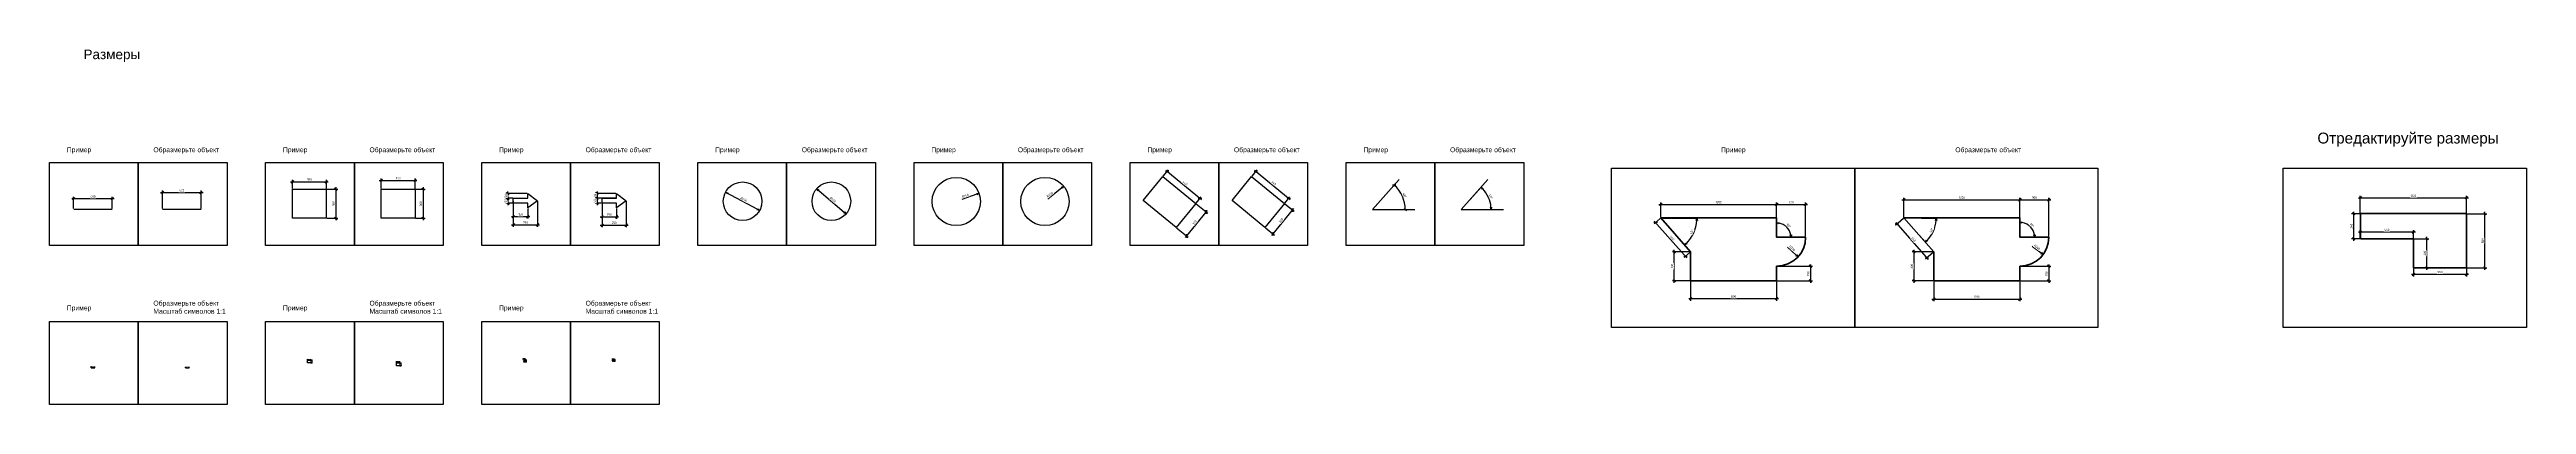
# Model space of a CAD drawing. Header units: inches. Extents: x 12 to 25643, y -1633 to 2043.
import ezdxf

# ---------------------------------------------------------------- set-up
doc = ezdxf.new("R2010")
doc.units = ezdxf.units.IN
doc.header["$MEASUREMENT"] = 0
doc.styles.get("Standard").update_dxf_attribs({"font": 'arial.ttf'})
doc.styles.add('ГОСТ 2.304', font='CS_Gost2304.shx')
doc.dimstyles.new('СПДС', dxfattribs={"dimscale": 100, "dimtxt": 2.5, "dimasz": 2.5, "dimexe": 2, "dimexo": 0.625, "dimgap": 1, "dimtad": 1, "dimdec": 0, "dimtxsty": 'ГОСТ 2.304', "dimblk": 'OBLIQUE', "dimblk1": 'OBLIQUE', "dimblk2": 'OBLIQUE', "dimcen": 2.5, "dimdle": 2, "dimadec": 0, "dimazin": 2, "dimtfac": 0.75, "dimtdec": 4, "dimtmove": 1, "dimatfit": 3, "dimfxl": 1, "dimtfill": 1, "dimtolj": 1, "dimarcsym": 1})
doc.dimstyles.new('СПДС$2', dxfattribs={"dimscale": 100, "dimtxt": 2.5, "dimasz": 2.5, "dimexe": 0.18, "dimexo": 0.625, "dimgap": 1, "dimtad": 1, "dimtoh": 1, "dimdec": 0, "dimzin": 0, "dimtxsty": 'ГОСТ 2.304', "dimblk": 'OPEN30', "dimblk1": 'OPEN30', "dimblk2": 'OPEN30', "dimcen": 0.09, "dimadec": 0, "dimazin": 0, "dimtfac": 1, "dimtdec": 4, "dimtofl": 0, "dimtmove": 0, "dimatfit": 3, "dimfxl": 1, "dimtfill": 1, "dimtolj": 1, "dimarcsym": 1})
doc.dimstyles.new('СПДС$3', dxfattribs={"dimscale": 100, "dimtxt": 2.5, "dimasz": 2.5, "dimexe": 0.18, "dimexo": 0.0625, "dimgap": 1, "dimtad": 1, "dimtoh": 1, "dimdec": 0, "dimzin": 0, "dimtxsty": 'ГОСТ 2.304', "dimblk": 'OPEN30', "dimblk1": 'OPEN30', "dimblk2": 'OPEN30', "dimcen": 2.5, "dimadec": 0, "dimazin": 0, "dimtfac": 1, "dimtdec": 4, "dimtmove": 0, "dimatfit": 1, "dimfxl": 1, "dimtfill": 1, "dimtolj": 1, "dimarcsym": 0})
doc.dimstyles.new('СПДС$4', dxfattribs={"dimscale": 100, "dimtxt": 2.5, "dimasz": 2.5, "dimexe": 0.18, "dimexo": 0.0625, "dimgap": 1, "dimtad": 1, "dimtoh": 1, "dimdec": 0, "dimzin": 0, "dimtxsty": 'ГОСТ 2.304', "dimblk": 'OPEN30', "dimblk1": 'OPEN30', "dimblk2": 'OPEN30', "dimcen": 2.5, "dimadec": 0, "dimazin": 0, "dimtfac": 1, "dimtdec": 4, "dimtmove": 0, "dimatfit": 3, "dimfxl": 1, "dimtfill": 1, "dimtolj": 1, "dimarcsym": 0})

# ---------------------------------------------------------------- blocks, each defined once
blk = doc.blocks.new('_Oblique')
at = {"color": 0, "linetype": 'ByBlock', "lineweight": -2}
blk.add_line((-0.5, -0.5), (0.5, 0.5), dxfattribs=at)
blk = doc.blocks.new('*D3')
at = {"color": 0, "lineweight": -2}
for p, q in [((261, 397), (261, 519)), ((661, 397), (661, 519)), ((241, 499), (681, 499))]:
    blk.add_line(p, q, dxfattribs=at)
at = {"layer": 'Defpoints', "color": 0, "ltscale": 10}
for p in [(261, 391), (661, 499), (661, 391)]:
    blk.add_point(p, dxfattribs=at)
at = {"color": 0, "lineweight": -2, "ltscale": 10, "xscale": 25, "yscale": 25, "zscale": 25, "rotation": 180}
blk.add_blockref('_Oblique', (261, 499), dxfattribs=at)
at = {"color": 0, "lineweight": -2, "ltscale": 10, "xscale": 25, "yscale": 25, "zscale": 25}
blk.add_blockref('_Oblique', (661, 499), dxfattribs=at)
at = {"color": 0, "ltscale": 10, "insert": (461, 521), "char_height": 25, "attachment_point": 5, "style": 'ГОСТ 2.304', "bg_fill": 3, "box_fill_scale": 1.25, "bg_fill_color": 256, "bg_fill_true_color": 13158600, "bg_fill_transparency": 0}
blk.add_mtext('\\A1;400', dxfattribs=at)
blk = doc.blocks.new('*D4')
at = {"color": 0, "lineweight": -2}
for p, q in [((2506, 673), (2896, 673)), ((2526, 602), (2526, 693)), ((2876, 602), (2876, 693))]:
    blk.add_line(p, q, dxfattribs=at)
at = {"layer": 'Defpoints', "color": 0, "ltscale": 10}
for p in [(2526, 596), (2876, 673), (2876, 596)]:
    blk.add_point(p, dxfattribs=at)
at = {"color": 0, "lineweight": -2, "ltscale": 10, "xscale": 25, "yscale": 25, "zscale": 25, "rotation": 180}
blk.add_blockref('_Oblique', (2526, 673), dxfattribs=at)
at = {"color": 0, "lineweight": -2, "ltscale": 10, "xscale": 25, "yscale": 25, "zscale": 25}
blk.add_blockref('_Oblique', (2876, 673), dxfattribs=at)
at = {"color": 0, "ltscale": 10, "insert": (2701, 696), "char_height": 25, "attachment_point": 5, "style": 'ГОСТ 2.304', "bg_fill": 3, "box_fill_scale": 1.25, "bg_fill_color": 256, "bg_fill_true_color": 13158600, "bg_fill_transparency": 0}
blk.add_mtext('\\A1;350', dxfattribs=at)
blk = doc.blocks.new('*D5')
at = {"color": 0, "lineweight": -2}
for p, q in [((2882, 596), (2994, 596)), ((2974, 616), (2974, 276)), ((2882, 296), (2994, 296))]:
    blk.add_line(p, q, dxfattribs=at)
at = {"color": 0, "lineweight": -2, "ltscale": 10, "xscale": 25, "yscale": 25, "zscale": 25}
for p, rotation in [((2974, 596), 90), ((2974, 296), 270)]:
    blk.add_blockref('_Oblique', p, dxfattribs=dict(at, rotation=rotation))
at = {"color": 0, "ltscale": 10, "insert": (2951, 446), "char_height": 25, "attachment_point": 5, "rotation": 90, "style": 'ГОСТ 2.304', "bg_fill": 3, "box_fill_scale": 1.25, "bg_fill_color": 256, "bg_fill_true_color": 13158600, "bg_fill_transparency": 0}
blk.add_mtext('\\A1;300', dxfattribs=at)
at = {"layer": 'Defpoints', "color": 0, "ltscale": 10}
for p in [(2876, 596), (2876, 296), (2974, 296)]:
    blk.add_point(p, dxfattribs=at)
blk = doc.blocks.new('*D6')
at = {"color": 0, "lineweight": -2}
for p, q in [((4755, 522), (4755, 432)), ((4805, 502), (4735, 502)), ((4805, 452), (4735, 452))]:
    blk.add_line(p, q, dxfattribs=at)
at = {"color": 0, "lineweight": -2, "ltscale": 10, "xscale": 25, "yscale": 25, "zscale": 25}
for p, rotation in [((4755, 502), 90), ((4755, 452), 270)]:
    blk.add_blockref('_Oblique', p, dxfattribs=dict(at, rotation=rotation))
at = {"color": 0, "ltscale": 10, "insert": (4732, 477), "char_height": 25, "attachment_point": 5, "rotation": 90, "style": 'ГОСТ 2.304', "bg_fill": 3, "box_fill_scale": 1.25, "bg_fill_color": 256, "bg_fill_true_color": 13158600, "bg_fill_transparency": 0}
blk.add_mtext('\\A1;50', dxfattribs=at)
at = {"layer": 'Defpoints', "color": 0, "ltscale": 10}
for p in [(4755, 452), (4811, 502), (4811, 452)]:
    blk.add_point(p, dxfattribs=at)
blk = doc.blocks.new('*D7')
at = {"color": 0, "lineweight": -2}
for p, q in [((4955, 552), (4735, 552)), ((4755, 482), (4755, 572)), ((4805, 502), (4735, 502))]:
    blk.add_line(p, q, dxfattribs=at)
at = {"layer": 'Defpoints', "color": 0, "ltscale": 10}
blk.add_point((4961, 552), dxfattribs=at)
at = {"color": 0, "lineweight": -2, "ltscale": 10, "xscale": 25, "yscale": 25, "zscale": 25}
for p, rotation in [((4755, 552), 90), ((4755, 502), 270)]:
    blk.add_blockref('_Oblique', p, dxfattribs=dict(at, rotation=rotation))
at = {"color": 0, "ltscale": 10, "insert": (4732, 527), "char_height": 25, "attachment_point": 5, "rotation": 90, "style": 'ГОСТ 2.304', "bg_fill": 3, "box_fill_scale": 1.25, "bg_fill_color": 256, "bg_fill_true_color": 13158600, "bg_fill_transparency": 0}
blk.add_mtext('\\A1;50', dxfattribs=at)
at = {"layer": 'Defpoints', "color": 0, "ltscale": 10}
for p in [(4755, 552), (4811, 502)]:
    blk.add_point(p, dxfattribs=at)
blk = doc.blocks.new('*D8')
at = {"color": 0, "lineweight": -2}
for p, q in [((4811, 471), (4811, 207)), ((5061, 471), (5061, 207)), ((4791, 227), (5081, 227))]:
    blk.add_line(p, q, dxfattribs=at)
at = {"layer": 'Defpoints', "color": 0, "ltscale": 10}
for p in [(4811, 477), (5061, 477)]:
    blk.add_point(p, dxfattribs=at)
at = {"color": 0, "lineweight": -2, "ltscale": 10, "xscale": 25, "yscale": 25, "zscale": 25, "rotation": 180}
blk.add_blockref('_Oblique', (4811, 227), dxfattribs=at)
at = {"color": 0, "lineweight": -2, "ltscale": 10, "xscale": 25, "yscale": 25, "zscale": 25}
blk.add_blockref('_Oblique', (5061, 227), dxfattribs=at)
at = {"color": 0, "ltscale": 10, "insert": (4936, 251), "char_height": 25, "attachment_point": 5, "style": 'ГОСТ 2.304', "bg_fill": 3, "box_fill_scale": 1.25, "bg_fill_color": 256, "bg_fill_true_color": 13158600, "bg_fill_transparency": 0}
blk.add_mtext('\\A1;250', dxfattribs=at)
at = {"layer": 'Defpoints', "color": 0, "ltscale": 10}
blk.add_point((5061, 227), dxfattribs=at)
blk = doc.blocks.new('*D9')
at = {"color": 0, "lineweight": -2}
for p, q in [((4791, 312), (4981, 312)), ((4811, 446), (4811, 292)), ((4961, 396), (4961, 292))]:
    blk.add_line(p, q, dxfattribs=at)
at = {"color": 0, "lineweight": -2, "ltscale": 10, "xscale": 25, "yscale": 25, "zscale": 25, "rotation": 180}
blk.add_blockref('_Oblique', (4811, 312), dxfattribs=at)
at = {"color": 0, "lineweight": -2, "ltscale": 10, "xscale": 25, "yscale": 25, "zscale": 25}
blk.add_blockref('_Oblique', (4961, 312), dxfattribs=at)
at = {"color": 0, "ltscale": 10, "insert": (4886, 335), "char_height": 25, "attachment_point": 5, "style": 'ГОСТ 2.304', "bg_fill": 3, "box_fill_scale": 1.25, "bg_fill_color": 256, "bg_fill_true_color": 13158600, "bg_fill_transparency": 0}
blk.add_mtext('\\A1;150', dxfattribs=at)
at = {"layer": 'Defpoints', "color": 0, "ltscale": 10}
for p in [(4811, 452), (4961, 402), (4961, 312)]:
    blk.add_point(p, dxfattribs=at)
blk = doc.blocks.new('_OPEN30')
at = {"color": 0, "linetype": 'ByBlock', "lineweight": -2}
for p, q in [((-1, 0.267949), (0, 0)), ((0, 0), (-1, -0.267949)), ((0, 0), (-1, 0))]:
    blk.add_line(p, q, dxfattribs=at)
blk = doc.blocks.new('*D10')
at = {"color": 0, "lineweight": -2}
blk.add_line((7008, 566), (7338, 388), dxfattribs=at)
at = {"color": 0, "ltscale": 10, "insert": (7195, 491), "char_height": 25, "attachment_point": 5, "rotation": 331.5784, "style": 'ГОСТ 2.304', "bg_fill": 3, "box_fill_scale": 1.25, "bg_fill_color": 256, "bg_fill_true_color": 13158600, "bg_fill_transparency": 0}
blk.add_mtext('\\A1;%%c400', dxfattribs=at)
at = {"color": 0, "lineweight": -2, "ltscale": 10, "xscale": 25, "yscale": 25, "zscale": 25}
for p, rotation in [((7008, 566), 151.5783505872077), ((7360, 376), 331.5783505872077)]:
    blk.add_blockref('_OPEN30', p, dxfattribs=dict(at, rotation=rotation))
blk = doc.blocks.new('*D11')
at = {"color": 0, "lineweight": -2}
blk.add_line((9607, 545), (9453, 490), dxfattribs=at)
at = {"color": 0, "ltscale": 10, "insert": (9487, 528), "char_height": 25, "attachment_point": 5, "rotation": 19.6307, "style": 'ГОСТ 2.304', "bg_fill": 3, "box_fill_scale": 1.25, "bg_fill_color": 256, "bg_fill_true_color": 13158600, "bg_fill_transparency": 0}
blk.add_mtext('\\A1;R250', dxfattribs=at)
at = {"color": 0, "lineweight": -2, "ltscale": 10, "xscale": 25, "yscale": 25, "zscale": 25, "rotation": 19.63070227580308}
blk.add_blockref('_OPEN30', (9630, 553), dxfattribs=at)
blk = doc.blocks.new('*D12')
at = {"color": 0, "lineweight": -2}
for p, q in [((11537, 732), (11590, 797)), ((11562, 794), (11933, 490)), ((11877, 453), (11930, 518))]:
    blk.add_line(p, q, dxfattribs=at)
at = {"layer": 'Defpoints', "color": 0, "ltscale": 10}
for p in [(11533, 727), (11873, 448)]:
    blk.add_point(p, dxfattribs=at)
at = {"color": 0, "lineweight": -2, "ltscale": 10, "xscale": 25, "yscale": 25, "zscale": 25}
for p, rotation in [((11577, 782), 140.6649633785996), ((11917, 503), 320.6649633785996)]:
    blk.add_blockref('_Oblique', p, dxfattribs=dict(at, rotation=rotation))
at = {"color": 0, "ltscale": 10, "insert": (11762, 659), "char_height": 25, "attachment_point": 5, "rotation": 320.665, "style": 'ГОСТ 2.304', "bg_fill": 3, "box_fill_scale": 1.25, "bg_fill_color": 256, "bg_fill_true_color": 13158600, "bg_fill_transparency": 0}
blk.add_mtext('\\A1;440', dxfattribs=at)
at = {"layer": 'Defpoints', "color": 0, "ltscale": 10}
blk.add_point((11917, 503), dxfattribs=at)
blk = doc.blocks.new('*D13')
at = {"color": 0, "lineweight": -2}
for p, q in [((11766, 97), (11994, 375)), ((11878, 445), (11997, 347)), ((11675, 197), (11794, 100))]:
    blk.add_line(p, q, dxfattribs=at)
at = {"layer": 'Defpoints', "color": 0, "ltscale": 10}
for p in [(11873, 448), (11670, 201)]:
    blk.add_point(p, dxfattribs=at)
at = {"color": 0, "lineweight": -2, "ltscale": 10, "xscale": 25, "yscale": 25, "zscale": 25}
for p, rotation in [((11981, 360), 50.66496337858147), ((11779, 112), 230.6649633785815)]:
    blk.add_blockref('_Oblique', p, dxfattribs=dict(at, rotation=rotation))
at = {"color": 0, "ltscale": 10, "insert": (11861, 251), "char_height": 25, "attachment_point": 5, "rotation": 50.665, "style": 'ГОСТ 2.304', "bg_fill": 3, "box_fill_scale": 1.25, "bg_fill_color": 256, "bg_fill_true_color": 13158600, "bg_fill_transparency": 0}
blk.add_mtext('\\A1;320', dxfattribs=at)
at = {"layer": 'Defpoints', "color": 0, "ltscale": 10}
blk.add_point((11981, 360), dxfattribs=at)
blk = doc.blocks.new('*D14')
at = {"color": 0, "lineweight": -2}
for p, q in [((13918, 628), (13941, 653)), ((13967, 385), (14062, 385))]:
    blk.add_line(p, q, dxfattribs=at)
blk.add_arc((13702, 385), 339, 0, 48.3949, dxfattribs=at)
at = {"color": 0, "lineweight": -2, "ltscale": 10, "xscale": 25, "yscale": 25, "zscale": 25}
for p, rotation in [((13927, 638), 138.394923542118), ((14042, 385), 270)]:
    blk.add_blockref('_Oblique', p, dxfattribs=dict(at, rotation=rotation))
at = {"color": 0, "ltscale": 10, "insert": (14032, 533), "char_height": 25, "attachment_point": 5, "rotation": 294.1975, "style": 'ГОСТ 2.304', "bg_fill": 3, "box_fill_scale": 1.25, "bg_fill_color": 256, "bg_fill_true_color": 13158600, "bg_fill_transparency": 0}
blk.add_mtext('\\A1;48%%d', dxfattribs=at)
blk = doc.blocks.new('*D15')
at = {"color": 0, "lineweight": -2}
for p, q in [((16664, 438), (17904, 438)), ((16684, 305), (16684, 458)), ((17884, 305), (17884, 458))]:
    blk.add_line(p, q, dxfattribs=at)
at = {"layer": 'Defpoints', "color": 0, "ltscale": 10}
for p in [(16684, 298), (17884, 438), (17884, 298)]:
    blk.add_point(p, dxfattribs=at)
at = {"color": 0, "lineweight": -2, "ltscale": 10, "xscale": 25, "yscale": 25, "zscale": 25, "rotation": 180}
blk.add_blockref('_Oblique', (16684, 438), dxfattribs=at)
at = {"color": 0, "lineweight": -2, "ltscale": 10, "xscale": 25, "yscale": 25, "zscale": 25}
blk.add_blockref('_Oblique', (17884, 438), dxfattribs=at)
at = {"color": 0, "ltscale": 10, "insert": (17284, 462), "char_height": 25, "attachment_point": 5, "style": 'ГОСТ 2.304', "bg_fill": 3, "box_fill_scale": 1.25, "bg_fill_color": 256, "bg_fill_true_color": 13158600, "bg_fill_transparency": 0}
blk.add_mtext('\\A1;1200', dxfattribs=at)
blk = doc.blocks.new('*D16')
at = {"color": 0, "lineweight": -2}
for p, q in [((17864, 438), (18204, 438)), ((17884, 305), (17884, 458)), ((18184, 105), (18184, 458))]:
    blk.add_line(p, q, dxfattribs=at)
at = {"layer": 'Defpoints', "color": 0, "ltscale": 10}
for p in [(17884, 298), (18184, 98)]:
    blk.add_point(p, dxfattribs=at)
at = {"color": 0, "lineweight": -2, "ltscale": 10, "xscale": 25, "yscale": 25, "zscale": 25, "rotation": 180}
blk.add_blockref('_Oblique', (17884, 438), dxfattribs=at)
at = {"color": 0, "lineweight": -2, "ltscale": 10, "xscale": 25, "yscale": 25, "zscale": 25}
blk.add_blockref('_Oblique', (18184, 438), dxfattribs=at)
at = {"color": 0, "ltscale": 10, "insert": (18034, 461), "char_height": 25, "attachment_point": 5, "style": 'ГОСТ 2.304', "bg_fill": 3, "box_fill_scale": 1.25, "bg_fill_color": 256, "bg_fill_true_color": 13158600, "bg_fill_transparency": 0}
blk.add_mtext('\\A1;300', dxfattribs=at)
at = {"layer": 'Defpoints', "color": 0, "ltscale": 10}
blk.add_point((18184, 438), dxfattribs=at)
blk = doc.blocks.new('*D17')
at = {"color": 0, "lineweight": -2}
blk.add_line((18087, -87), (17995, -3), dxfattribs=at)
at = {"color": 0, "ltscale": 10, "insert": (18044, -16), "char_height": 25, "attachment_point": 5, "rotation": 317.5943, "style": 'ГОСТ 2.304', "bg_fill": 3, "box_fill_scale": 1.25, "bg_fill_color": 256, "bg_fill_true_color": 13158600, "bg_fill_transparency": 0}
blk.add_mtext('\\A1;R300', dxfattribs=at)
at = {"color": 0, "lineweight": -2, "ltscale": 10, "xscale": 25, "yscale": 25, "zscale": 25, "rotation": 317.5942587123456}
blk.add_blockref('_OPEN30', (18106, -104), dxfattribs=at)
blk = doc.blocks.new('*D18')
at = {"color": 0, "lineweight": -2}
for p, q in [((16679, 294), (16617, 239)), ((16955, -113), (16618, 267)), ((16989, -56), (16927, -111))]:
    blk.add_line(p, q, dxfattribs=at)
at = {"layer": 'Defpoints', "color": 0, "ltscale": 10}
for p in [(16684, 298), (16632, 252), (16994, -52)]:
    blk.add_point(p, dxfattribs=at)
at = {"color": 0, "lineweight": -2, "ltscale": 10, "xscale": 25, "yscale": 25, "zscale": 25}
for p, rotation in [((16632, 252), 131.5317707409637), ((16942, -98), 311.5317707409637)]:
    blk.add_blockref('_Oblique', p, dxfattribs=dict(at, rotation=rotation))
at = {"color": 0, "ltscale": 10, "insert": (16804, 92), "char_height": 25, "attachment_point": 5, "rotation": 311.5318, "style": 'ГОСТ 2.304', "bg_fill": 3, "box_fill_scale": 1.25, "bg_fill_color": 256, "bg_fill_true_color": 13158600, "bg_fill_transparency": 0}
blk.add_mtext('\\A1;468', dxfattribs=at)
blk = doc.blocks.new('*D19')
at = {"color": 0, "lineweight": -2}
for p, q in [((16988, -52), (16805, -52)), ((16825, -372), (16825, -32)), ((16988, -352), (16805, -352))]:
    blk.add_line(p, q, dxfattribs=at)
at = {"layer": 'Defpoints', "color": 0, "ltscale": 10}
for p in [(16994, -52), (16994, -352)]:
    blk.add_point(p, dxfattribs=at)
at = {"color": 0, "lineweight": -2, "ltscale": 10, "xscale": 25, "yscale": 25, "zscale": 25}
for p, rotation in [((16825, -52), 90), ((16825, -352), 270)]:
    blk.add_blockref('_Oblique', p, dxfattribs=dict(at, rotation=rotation))
at = {"color": 0, "ltscale": 10, "insert": (16802, -202), "char_height": 25, "attachment_point": 5, "rotation": 90, "style": 'ГОСТ 2.304', "bg_fill": 3, "box_fill_scale": 1.25, "bg_fill_color": 256, "bg_fill_true_color": 13158600, "bg_fill_transparency": 0}
blk.add_mtext('\\A1;300', dxfattribs=at)
at = {"layer": 'Defpoints', "color": 0, "ltscale": 10}
blk.add_point((16825, -52), dxfattribs=at)
blk = doc.blocks.new('*D20')
at = {"color": 0, "lineweight": -2}
for p, q in [((16994, -358), (16994, -558)), ((17884, -358), (17884, -558)), ((17904, -538), (16974, -538))]:
    blk.add_line(p, q, dxfattribs=at)
at = {"layer": 'Defpoints', "color": 0, "ltscale": 10}
for p in [(16994, -352), (17884, -352), (16994, -538)]:
    blk.add_point(p, dxfattribs=at)
at = {"color": 0, "lineweight": -2, "ltscale": 10, "xscale": 25, "yscale": 25, "zscale": 25}
for p, rotation in [((16994, -538), 180), ((17884, -538), 360)]:
    blk.add_blockref('_Oblique', p, dxfattribs=dict(at, rotation=rotation))
at = {"color": 0, "ltscale": 10, "insert": (17439, -515), "char_height": 25, "attachment_point": 5, "style": 'ГОСТ 2.304', "bg_fill": 3, "box_fill_scale": 1.25, "bg_fill_color": 256, "bg_fill_true_color": 13158600, "bg_fill_transparency": 0}
blk.add_mtext('\\A1;890', dxfattribs=at)
blk = doc.blocks.new('*D21')
at = {"color": 0, "lineweight": -2}
for p, q in [((17890, -202), (18254, -202)), ((18234, -182), (18234, -372)), ((17890, -352), (18254, -352))]:
    blk.add_line(p, q, dxfattribs=at)
at = {"layer": 'Defpoints', "color": 0, "ltscale": 10}
for p in [(17884, -202), (17884, -352)]:
    blk.add_point(p, dxfattribs=at)
at = {"color": 0, "lineweight": -2, "ltscale": 10, "xscale": 25, "yscale": 25, "zscale": 25}
for p, rotation in [((18234, -202), 90), ((18234, -352), 270)]:
    blk.add_blockref('_Oblique', p, dxfattribs=dict(at, rotation=rotation))
at = {"color": 0, "ltscale": 10, "insert": (18211, -277), "char_height": 25, "attachment_point": 5, "rotation": 90, "style": 'ГОСТ 2.304', "bg_fill": 3, "box_fill_scale": 1.25, "bg_fill_color": 256, "bg_fill_true_color": 13158600, "bg_fill_transparency": 0}
blk.add_mtext('\\A1;150', dxfattribs=at)
at = {"layer": 'Defpoints', "color": 0, "ltscale": 10}
blk.add_point((18234, -352), dxfattribs=at)
blk = doc.blocks.new('*D22')
at = {"color": 0, "lineweight": -2}
for p, q in [((23924, 349), (23924, 527)), ((25024, 349), (25024, 527)), ((23904, 507), (25044, 507))]:
    blk.add_line(p, q, dxfattribs=at)
at = {"layer": 'Defpoints', "color": 0, "ltscale": 10}
for p in [(23924, 343), (25024, 507), (25024, 343)]:
    blk.add_point(p, dxfattribs=at)
at = {"color": 0, "lineweight": -2, "ltscale": 10, "xscale": 25, "yscale": 25, "zscale": 25, "rotation": 180}
blk.add_blockref('_Oblique', (23924, 507), dxfattribs=at)
at = {"color": 0, "lineweight": -2, "ltscale": 10, "xscale": 25, "yscale": 25, "zscale": 25}
blk.add_blockref('_Oblique', (25024, 507), dxfattribs=at)
at = {"color": 0, "ltscale": 10, "insert": (24474, 529), "char_height": 25, "attachment_point": 5, "style": 'ГОСТ 2.304', "bg_fill": 3, "box_fill_scale": 1.25, "bg_fill_color": 256, "bg_fill_true_color": 13158600, "bg_fill_transparency": 0}
blk.add_mtext('\\A1;1100', dxfattribs=at)
blk = doc.blocks.new('*D23')
at = {"color": 0, "lineweight": -2}
for p, q in [((25031, 343), (25234, 343)), ((25214, -237), (25214, 363)), ((25031, -217), (25234, -217))]:
    blk.add_line(p, q, dxfattribs=at)
at = {"layer": 'Defpoints', "color": 0, "ltscale": 10}
for p in [(25024, 343), (25214, 343), (25024, -217)]:
    blk.add_point(p, dxfattribs=at)
at = {"color": 0, "lineweight": -2, "ltscale": 10, "xscale": 25, "yscale": 25, "zscale": 25}
for p, rotation in [((25214, 343), 90), ((25214, -217), 270)]:
    blk.add_blockref('_Oblique', p, dxfattribs=dict(at, rotation=rotation))
at = {"color": 0, "ltscale": 10, "insert": (25190, 63), "char_height": 25, "attachment_point": 5, "rotation": 90, "style": 'ГОСТ 2.304', "bg_fill": 3, "box_fill_scale": 1.25, "bg_fill_color": 256, "bg_fill_true_color": 13158600, "bg_fill_transparency": 0}
blk.add_mtext('\\A1;560', dxfattribs=at)
blk = doc.blocks.new('*D24')
at = {"color": 0, "lineweight": -2}
for p, q in [((24474, -223), (24474, -307)), ((25024, -223), (25024, -307)), ((25044, -287), (24454, -287))]:
    blk.add_line(p, q, dxfattribs=at)
at = {"layer": 'Defpoints', "color": 0, "ltscale": 10}
for p in [(24474, -217), (25024, -217), (24474, -287)]:
    blk.add_point(p, dxfattribs=at)
at = {"color": 0, "lineweight": -2, "ltscale": 10, "xscale": 25, "yscale": 25, "zscale": 25, "rotation": 180}
blk.add_blockref('_Oblique', (24474, -287), dxfattribs=at)
at = {"color": 0, "lineweight": -2, "ltscale": 10, "xscale": 25, "yscale": 25, "zscale": 25}
blk.add_blockref('_Oblique', (25024, -287), dxfattribs=at)
at = {"color": 0, "ltscale": 10, "insert": (24749, -264), "char_height": 25, "attachment_point": 5, "style": 'ГОСТ 2.304', "bg_fill": 3, "box_fill_scale": 1.25, "bg_fill_color": 256, "bg_fill_true_color": 13158600, "bg_fill_transparency": 0}
blk.add_mtext('\\A1;550', dxfattribs=at)
blk = doc.blocks.new('*D25')
at = {"color": 0, "lineweight": -2}
for p, q in [((24481, 83), (24634, 83)), ((24614, -237), (24614, 103)), ((24481, -217), (24634, -217))]:
    blk.add_line(p, q, dxfattribs=at)
at = {"color": 0, "lineweight": -2, "ltscale": 10, "xscale": 25, "yscale": 25, "zscale": 25}
for p, rotation in [((24614, 83), 90), ((24614, -217), 270)]:
    blk.add_blockref('_Oblique', p, dxfattribs=dict(at, rotation=rotation))
at = {"color": 0, "ltscale": 10, "insert": (24591, -67), "char_height": 25, "attachment_point": 5, "rotation": 90, "style": 'ГОСТ 2.304', "bg_fill": 3, "box_fill_scale": 1.25, "bg_fill_color": 256, "bg_fill_true_color": 13158600, "bg_fill_transparency": 0}
blk.add_mtext('\\A1;300', dxfattribs=at)
at = {"layer": 'Defpoints', "color": 0, "ltscale": 10}
for p in [(24474, 83), (24614, 83), (24474, -217)]:
    blk.add_point(p, dxfattribs=at)
blk = doc.blocks.new('*D26')
at = {"color": 0, "lineweight": -2}
for p, q in [((24494, 153), (23904, 153)), ((23924, 89), (23924, 173)), ((24474, 89), (24474, 173))]:
    blk.add_line(p, q, dxfattribs=at)
at = {"layer": 'Defpoints', "color": 0, "ltscale": 10}
for p in [(23924, 153), (23924, 83), (24474, 83)]:
    blk.add_point(p, dxfattribs=at)
at = {"color": 0, "lineweight": -2, "ltscale": 10, "xscale": 25, "yscale": 25, "zscale": 25, "rotation": 180}
blk.add_blockref('_Oblique', (23924, 153), dxfattribs=at)
at = {"color": 0, "lineweight": -2, "ltscale": 10, "xscale": 25, "yscale": 25, "zscale": 25}
blk.add_blockref('_Oblique', (24474, 153), dxfattribs=at)
at = {"color": 0, "ltscale": 10, "insert": (24199, 176), "char_height": 25, "attachment_point": 5, "style": 'ГОСТ 2.304', "bg_fill": 3, "box_fill_scale": 1.25, "bg_fill_color": 256, "bg_fill_true_color": 13158600, "bg_fill_transparency": 0}
blk.add_mtext('\\A1;550', dxfattribs=at)
blk = doc.blocks.new('*D27')
at = {"color": 0, "lineweight": -2}
for p, q in [((23918, 343), (23834, 343)), ((23854, 363), (23854, 63)), ((23918, 83), (23834, 83))]:
    blk.add_line(p, q, dxfattribs=at)
at = {"color": 0, "lineweight": -2, "ltscale": 10, "xscale": 25, "yscale": 25, "zscale": 25}
for p, rotation in [((23854, 343), 90), ((23854, 83), 270)]:
    blk.add_blockref('_Oblique', p, dxfattribs=dict(at, rotation=rotation))
at = {"color": 0, "ltscale": 10, "insert": (23831, 213), "char_height": 25, "attachment_point": 5, "rotation": 90, "style": 'ГОСТ 2.304', "bg_fill": 3, "box_fill_scale": 1.25, "bg_fill_color": 256, "bg_fill_true_color": 13158600, "bg_fill_transparency": 0}
blk.add_mtext('\\A1;260', dxfattribs=at)
at = {"layer": 'Defpoints', "color": 0, "ltscale": 10}
for p in [(23924, 343), (23854, 83), (23924, 83)]:
    blk.add_point(p, dxfattribs=at)
blk = doc.blocks.new('*D28')
at = {"color": 0, "lineweight": -2}
for p, q in [((17884, 112), (17884, 249)), ((17898, 98), (18035, 98))]:
    blk.add_line(p, q, dxfattribs=at)
blk.add_arc((17884, 98), 149, 9.6458, 80.3542, dxfattribs=at)
at = {"color": 0, "lineweight": -2, "ltscale": 10, "xscale": 25, "yscale": 25, "zscale": 25}
for p, rotation in [((17884, 247), 175.177106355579), ((18033, 98), 274.8228936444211)]:
    blk.add_blockref('_OPEN30', p, dxfattribs=dict(at, rotation=rotation))
at = {"color": 0, "ltscale": 10, "insert": (18006, 220), "char_height": 25, "attachment_point": 5, "rotation": 315, "style": 'ГОСТ 2.304', "bg_fill": 3, "box_fill_scale": 1.25, "bg_fill_color": 256, "bg_fill_true_color": 13158600, "bg_fill_transparency": 0}
blk.add_mtext('\\A1;90%%d', dxfattribs=at)
blk = doc.blocks.new('*D29')
at = {"color": 0, "lineweight": -2}
for p, q in [((16701, 280), (16934, 17)), ((16709, 298), (17060, 298))]:
    blk.add_line(p, q, dxfattribs=at)
blk.add_arc((16684, 298), 375, 315.3563, 356.1755, dxfattribs=at)
at = {"color": 0, "lineweight": -2, "ltscale": 10, "xscale": 25, "yscale": 25, "zscale": 25}
for p, rotation in [((17059, 298), 88.08773732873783), ((16932, 18), 223.4440334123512)]:
    blk.add_blockref('_OPEN30', p, dxfattribs=dict(at, rotation=rotation))
at = {"color": 0, "ltscale": 10, "insert": (17005, 154), "char_height": 25, "attachment_point": 5, "rotation": 65.7659, "style": 'ГОСТ 2.304', "bg_fill": 3, "box_fill_scale": 1.25, "bg_fill_color": 256, "bg_fill_true_color": 13158600, "bg_fill_transparency": 0}
blk.add_mtext('\\A1;48%%d', dxfattribs=at)
blk = doc.blocks.new('*D31')
at = {"color": 0, "lineweight": -2}
for p, q in [((439, -1243), (483, -1243)), ((441, -1254), (441, -1241)), ((481, -1254), (481, -1241))]:
    blk.add_line(p, q, dxfattribs=at)
at = {"color": 0, "lineweight": -2, "ltscale": 10, "xscale": 2.5, "yscale": 2.5, "zscale": 2.5, "rotation": 180}
blk.add_blockref('_Oblique', (441, -1243), dxfattribs=at)
at = {"color": 0, "lineweight": -2, "ltscale": 10, "xscale": 2.5, "yscale": 2.5, "zscale": 2.5}
blk.add_blockref('_Oblique', (481, -1243), dxfattribs=at)
at = {"color": 0, "ltscale": 10, "insert": (461, -1240), "char_height": 2.5, "attachment_point": 5, "style": 'ГОСТ 2.304', "bg_fill": 3, "box_fill_scale": 1.25, "bg_fill_color": 256, "bg_fill_true_color": 13158600, "bg_fill_transparency": 0}
blk.add_mtext('\\A1;40', dxfattribs=at)
at = {"layer": 'Defpoints', "color": 0, "ltscale": 10}
for p in [(441, -1254), (481, -1243), (481, -1254)]:
    blk.add_point(p, dxfattribs=at)
blk = doc.blocks.new('*D32')
at = {"color": 0, "lineweight": -2}
for p, q in [((2680, -1166), (2719, -1166)), ((2682, -1173), (2682, -1164)), ((2717, -1173), (2717, -1164))]:
    blk.add_line(p, q, dxfattribs=at)
at = {"color": 0, "lineweight": -2, "ltscale": 10, "xscale": 2.5, "yscale": 2.5, "zscale": 2.5, "rotation": 180}
blk.add_blockref('_Oblique', (2682, -1166), dxfattribs=at)
at = {"color": 0, "lineweight": -2, "ltscale": 10, "xscale": 2.5, "yscale": 2.5, "zscale": 2.5}
blk.add_blockref('_Oblique', (2717, -1166), dxfattribs=at)
at = {"color": 0, "ltscale": 10, "insert": (2699, -1163), "char_height": 2.5, "attachment_point": 5, "style": 'ГОСТ 2.304', "bg_fill": 3, "box_fill_scale": 1.25, "bg_fill_color": 256, "bg_fill_true_color": 13158600, "bg_fill_transparency": 0}
blk.add_mtext('\\A1;35', dxfattribs=at)
at = {"layer": 'Defpoints', "color": 0, "ltscale": 10}
for p in [(2682, -1173), (2717, -1166), (2717, -1173)]:
    blk.add_point(p, dxfattribs=at)
blk = doc.blocks.new('*D33')
at = {"color": 0, "lineweight": -2}
for p, q in [((2717, -1173), (2729, -1173)), ((2717, -1203), (2729, -1203)), ((2727, -1171), (2727, -1205))]:
    blk.add_line(p, q, dxfattribs=at)
at = {"color": 0, "lineweight": -2, "ltscale": 10, "xscale": 2.5, "yscale": 2.5, "zscale": 2.5}
for p, rotation in [((2727, -1173), 90), ((2727, -1203), 270)]:
    blk.add_blockref('_Oblique', p, dxfattribs=dict(at, rotation=rotation))
at = {"color": 0, "ltscale": 10, "insert": (2724, -1188), "char_height": 2.5, "attachment_point": 5, "rotation": 90, "style": 'ГОСТ 2.304', "bg_fill": 3, "box_fill_scale": 1.25, "bg_fill_color": 256, "bg_fill_true_color": 13158600, "bg_fill_transparency": 0}
blk.add_mtext('\\A1;30', dxfattribs=at)
at = {"layer": 'Defpoints', "color": 0, "ltscale": 10}
for p in [(2717, -1173), (2717, -1203), (2727, -1203)]:
    blk.add_point(p, dxfattribs=at)
blk = doc.blocks.new('*D34')
at = {"color": 0, "lineweight": -2}
for p, q in [((4918, -1166), (4911, -1166)), ((4918, -1171), (4911, -1171)), ((4913, -1164), (4913, -1173))]:
    blk.add_line(p, q, dxfattribs=at)
at = {"color": 0, "lineweight": -2, "ltscale": 10, "xscale": 2.5, "yscale": 2.5, "zscale": 2.5}
for p, rotation in [((4913, -1166), 90), ((4913, -1171), 270)]:
    blk.add_blockref('_Oblique', p, dxfattribs=dict(at, rotation=rotation))
at = {"color": 0, "ltscale": 10, "insert": (4911, -1168), "char_height": 2.5, "attachment_point": 5, "rotation": 90, "style": 'ГОСТ 2.304', "bg_fill": 3, "box_fill_scale": 1.25, "bg_fill_color": 256, "bg_fill_true_color": 13158600, "bg_fill_transparency": 0}
blk.add_mtext('\\A1;5', dxfattribs=at)
at = {"layer": 'Defpoints', "color": 0, "ltscale": 10}
for p in [(4913, -1171), (4919, -1166), (4919, -1171)]:
    blk.add_point(p, dxfattribs=at)
blk = doc.blocks.new('*D35')
at = {"color": 0, "lineweight": -2}
for p, q in [((4933, -1161), (4911, -1161)), ((4918, -1166), (4911, -1166)), ((4913, -1168), (4913, -1159))]:
    blk.add_line(p, q, dxfattribs=at)
at = {"color": 0, "lineweight": -2, "ltscale": 10, "xscale": 2.5, "yscale": 2.5, "zscale": 2.5}
for p, rotation in [((4913, -1161), 90), ((4913, -1166), 270)]:
    blk.add_blockref('_Oblique', p, dxfattribs=dict(at, rotation=rotation))
at = {"color": 0, "ltscale": 10, "insert": (4911, -1163), "char_height": 2.5, "attachment_point": 5, "rotation": 90, "style": 'ГОСТ 2.304', "bg_fill": 3, "box_fill_scale": 1.25, "bg_fill_color": 256, "bg_fill_true_color": 13158600, "bg_fill_transparency": 0}
blk.add_mtext('\\A1;5', dxfattribs=at)
at = {"layer": 'Defpoints', "color": 0, "ltscale": 10}
for p in [(4913, -1161), (4919, -1166), (4934, -1161)]:
    blk.add_point(p, dxfattribs=at)
blk = doc.blocks.new('*D36')
at = {"color": 0, "lineweight": -2}
for p, q in [((4917, -1193), (4946, -1193)), ((4919, -1169), (4919, -1195)), ((4944, -1169), (4944, -1195))]:
    blk.add_line(p, q, dxfattribs=at)
at = {"color": 0, "lineweight": -2, "ltscale": 10, "xscale": 2.5, "yscale": 2.5, "zscale": 2.5, "rotation": 180}
blk.add_blockref('_Oblique', (4919, -1193), dxfattribs=at)
at = {"color": 0, "lineweight": -2, "ltscale": 10, "xscale": 2.5, "yscale": 2.5, "zscale": 2.5}
blk.add_blockref('_Oblique', (4944, -1193), dxfattribs=at)
at = {"color": 0, "ltscale": 10, "insert": (4931, -1191), "char_height": 2.5, "attachment_point": 5, "style": 'ГОСТ 2.304', "bg_fill": 3, "box_fill_scale": 1.25, "bg_fill_color": 256, "bg_fill_true_color": 13158600, "bg_fill_transparency": 0}
blk.add_mtext('\\A1;25', dxfattribs=at)
at = {"layer": 'Defpoints', "color": 0, "ltscale": 10}
for p in [(4919, -1168), (4944, -1168), (4944, -1193)]:
    blk.add_point(p, dxfattribs=at)
blk = doc.blocks.new('*D37')
at = {"color": 0, "lineweight": -2}
for p, q in [((4917, -1185), (4936, -1185)), ((4919, -1171), (4919, -1187)), ((4934, -1176), (4934, -1187))]:
    blk.add_line(p, q, dxfattribs=at)
at = {"color": 0, "lineweight": -2, "ltscale": 10, "xscale": 2.5, "yscale": 2.5, "zscale": 2.5, "rotation": 180}
blk.add_blockref('_Oblique', (4919, -1185), dxfattribs=at)
at = {"color": 0, "lineweight": -2, "ltscale": 10, "xscale": 2.5, "yscale": 2.5, "zscale": 2.5}
blk.add_blockref('_Oblique', (4934, -1185), dxfattribs=at)
at = {"color": 0, "ltscale": 10, "insert": (4926, -1182), "char_height": 2.5, "attachment_point": 5, "style": 'ГОСТ 2.304', "bg_fill": 3, "box_fill_scale": 1.25, "bg_fill_color": 256, "bg_fill_true_color": 13158600, "bg_fill_transparency": 0}
blk.add_mtext('\\A1;15', dxfattribs=at)
at = {"layer": 'Defpoints', "color": 0, "ltscale": 10}
for p in [(4919, -1171), (4934, -1176), (4934, -1185)]:
    blk.add_point(p, dxfattribs=at)
blk = doc.blocks.new('*D39')
at = {"color": 0, "lineweight": -2, "ltscale": 10}
for p, q in [((1160, 562), (1600, 562)), ((1180, 397), (1180, 582)), ((1580, 397), (1580, 582))]:
    blk.add_line(p, q, dxfattribs=at)
at = {"layer": 'Defpoints', "color": 0, "ltscale": 10}
for p in [(1580, 562), (1180, 391), (1580, 391)]:
    blk.add_point(p, dxfattribs=at)
at = {"color": 0, "lineweight": -2, "ltscale": 10, "xscale": 25, "yscale": 25, "zscale": 25, "rotation": 180}
blk.add_blockref('_Oblique', (1180, 562), dxfattribs=at)
at = {"color": 0, "lineweight": -2, "ltscale": 10, "xscale": 25, "yscale": 25, "zscale": 25}
blk.add_blockref('_Oblique', (1580, 562), dxfattribs=at)
at = {"color": 0, "ltscale": 10, "insert": (1380, 584), "char_height": 25, "attachment_point": 5, "style": 'ГОСТ 2.304', "bg_fill": 3, "box_fill_scale": 1.25, "bg_fill_color": 256, "bg_fill_true_color": 13158600, "bg_fill_transparency": 0}
blk.add_mtext('\\A1;400', dxfattribs=at)
blk = doc.blocks.new('*D40')
at = {"color": 0, "lineweight": -2, "ltscale": 10}
for p, q in [((3424, 687), (3814, 687)), ((3444, 602), (3444, 707)), ((3794, 602), (3794, 707))]:
    blk.add_line(p, q, dxfattribs=at)
at = {"layer": 'Defpoints', "color": 0, "ltscale": 10}
for p in [(3444, 596), (3794, 687), (3794, 596)]:
    blk.add_point(p, dxfattribs=at)
at = {"color": 0, "lineweight": -2, "ltscale": 10, "xscale": 25, "yscale": 25, "zscale": 25, "rotation": 180}
blk.add_blockref('_Oblique', (3444, 687), dxfattribs=at)
at = {"color": 0, "lineweight": -2, "ltscale": 10, "xscale": 25, "yscale": 25, "zscale": 25}
blk.add_blockref('_Oblique', (3794, 687), dxfattribs=at)
at = {"color": 0, "ltscale": 10, "insert": (3619, 710), "char_height": 25, "attachment_point": 5, "style": 'ГОСТ 2.304', "bg_fill": 3, "box_fill_scale": 1.25, "bg_fill_color": 256, "bg_fill_true_color": 13158600, "bg_fill_transparency": 0}
blk.add_mtext('\\A1;350', dxfattribs=at)
blk = doc.blocks.new('*D41')
at = {"color": 0, "lineweight": -2, "ltscale": 10}
for p, q in [((3800, 596), (3897, 596)), ((3877, 616), (3877, 276)), ((3800, 296), (3897, 296))]:
    blk.add_line(p, q, dxfattribs=at)
at = {"color": 0, "lineweight": -2, "ltscale": 10, "xscale": 25, "yscale": 25, "zscale": 25}
for p, rotation in [((3877, 596), 90), ((3877, 296), 270)]:
    blk.add_blockref('_Oblique', p, dxfattribs=dict(at, rotation=rotation))
at = {"color": 0, "ltscale": 10, "insert": (3854, 446), "char_height": 25, "attachment_point": 5, "rotation": 90, "style": 'ГОСТ 2.304', "bg_fill": 3, "box_fill_scale": 1.25, "bg_fill_color": 256, "bg_fill_true_color": 13158600, "bg_fill_transparency": 0}
blk.add_mtext('\\A1;300', dxfattribs=at)
at = {"layer": 'Defpoints', "color": 0, "ltscale": 10}
for p in [(3794, 596), (3794, 296), (3877, 296)]:
    blk.add_point(p, dxfattribs=at)
blk = doc.blocks.new('*D42')
at = {"color": 0, "lineweight": -2, "ltscale": 10}
for p, q in [((5873, 552), (5657, 552)), ((5677, 572), (5677, 482)), ((5873, 502), (5657, 502))]:
    blk.add_line(p, q, dxfattribs=at)
at = {"layer": 'Defpoints', "color": 0, "ltscale": 10}
for p in [(5879, 552), (5879, 502)]:
    blk.add_point(p, dxfattribs=at)
at = {"color": 0, "lineweight": -2, "ltscale": 10, "xscale": 25, "yscale": 25, "zscale": 25}
for p, rotation in [((5677, 552), 90), ((5677, 502), 270)]:
    blk.add_blockref('_Oblique', p, dxfattribs=dict(at, rotation=rotation))
at = {"color": 0, "ltscale": 10, "insert": (5654, 532), "char_height": 25, "attachment_point": 5, "rotation": 90, "style": 'ГОСТ 2.304', "bg_fill": 3, "box_fill_scale": 1.25, "bg_fill_color": 256, "bg_fill_true_color": 13158600, "bg_fill_transparency": 0}
blk.add_mtext('\\A1;50', dxfattribs=at)
at = {"layer": 'Defpoints', "color": 0, "ltscale": 10}
blk.add_point((5677, 502), dxfattribs=at)
blk = doc.blocks.new('*D43')
at = {"color": 0, "lineweight": -2, "ltscale": 10}
for p, q in [((5677, 522), (5677, 432)), ((5723, 502), (5657, 502)), ((5723, 452), (5657, 452))]:
    blk.add_line(p, q, dxfattribs=at)
at = {"color": 0, "lineweight": -2, "ltscale": 10, "xscale": 25, "yscale": 25, "zscale": 25}
for p, rotation in [((5677, 502), 90), ((5677, 452), 270)]:
    blk.add_blockref('_Oblique', p, dxfattribs=dict(at, rotation=rotation))
at = {"color": 0, "ltscale": 10, "insert": (5654, 477), "char_height": 25, "attachment_point": 5, "rotation": 90, "style": 'ГОСТ 2.304', "bg_fill": 3, "box_fill_scale": 1.25, "bg_fill_color": 256, "bg_fill_true_color": 13158600, "bg_fill_transparency": 0}
blk.add_mtext('\\A1;50', dxfattribs=at)
at = {"layer": 'Defpoints', "color": 0, "ltscale": 10}
for p in [(5677, 452), (5729, 502), (5729, 452)]:
    blk.add_point(p, dxfattribs=at)
blk = doc.blocks.new('*D44')
at = {"color": 0, "lineweight": -2, "ltscale": 10}
for p, q in [((5709, 311), (5899, 311)), ((5729, 446), (5729, 291)), ((5879, 396), (5879, 291))]:
    blk.add_line(p, q, dxfattribs=at)
at = {"color": 0, "lineweight": -2, "ltscale": 10, "xscale": 25, "yscale": 25, "zscale": 25, "rotation": 180}
blk.add_blockref('_Oblique', (5729, 311), dxfattribs=at)
at = {"color": 0, "lineweight": -2, "ltscale": 10, "xscale": 25, "yscale": 25, "zscale": 25}
blk.add_blockref('_Oblique', (5879, 311), dxfattribs=at)
at = {"color": 0, "ltscale": 10, "insert": (5804, 334), "char_height": 25, "attachment_point": 5, "style": 'ГОСТ 2.304', "bg_fill": 3, "box_fill_scale": 1.25, "bg_fill_color": 256, "bg_fill_true_color": 13158600, "bg_fill_transparency": 0}
blk.add_mtext('\\A1;150', dxfattribs=at)
at = {"layer": 'Defpoints', "color": 0, "ltscale": 10}
for p in [(5729, 452), (5879, 402), (5879, 311)]:
    blk.add_point(p, dxfattribs=at)
blk = doc.blocks.new('*D45')
at = {"color": 0, "lineweight": -2, "ltscale": 10}
for p, q in [((5729, 446), (5729, 204)), ((5979, 471), (5979, 204)), ((5709, 224), (5999, 224))]:
    blk.add_line(p, q, dxfattribs=at)
at = {"layer": 'Defpoints', "color": 0, "ltscale": 10}
for p in [(5729, 452), (5979, 477)]:
    blk.add_point(p, dxfattribs=at)
at = {"color": 0, "lineweight": -2, "ltscale": 10, "xscale": 25, "yscale": 25, "zscale": 25, "rotation": 180}
blk.add_blockref('_Oblique', (5729, 224), dxfattribs=at)
at = {"color": 0, "lineweight": -2, "ltscale": 10, "xscale": 25, "yscale": 25, "zscale": 25}
blk.add_blockref('_Oblique', (5979, 224), dxfattribs=at)
at = {"color": 0, "ltscale": 10, "insert": (5854, 248), "char_height": 25, "attachment_point": 5, "style": 'ГОСТ 2.304', "bg_fill": 3, "box_fill_scale": 1.25, "bg_fill_color": 256, "bg_fill_true_color": 13158600, "bg_fill_transparency": 0}
blk.add_mtext('\\A1;250', dxfattribs=at)
at = {"layer": 'Defpoints', "color": 0, "ltscale": 10}
blk.add_point((5979, 224), dxfattribs=at)
blk = doc.blocks.new('*D46')
at = {"color": 0, "lineweight": -2, "ltscale": 10}
blk.add_line((7950, 601), (8235, 357), dxfattribs=at)
at = {"color": 0, "ltscale": 10, "insert": (8117, 488), "char_height": 25, "attachment_point": 5, "rotation": 319.4827, "style": 'ГОСТ 2.304', "bg_fill": 3, "box_fill_scale": 1.25, "bg_fill_color": 256, "bg_fill_true_color": 13158600, "bg_fill_transparency": 0}
blk.add_mtext('\\A1;%%c400', dxfattribs=at)
at = {"color": 0, "lineweight": -2, "ltscale": 10, "xscale": 25, "yscale": 25, "zscale": 25}
for p, rotation in [((7950, 601), 139.482740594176), ((8254, 341), 319.4827405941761)]:
    blk.add_blockref('_OPEN30', p, dxfattribs=dict(at, rotation=rotation))
blk = doc.blocks.new('*D48')
at = {"color": 0, "lineweight": -2, "ltscale": 10}
blk.add_line((10487, 612), (10342, 493), dxfattribs=at)
at = {"color": 0, "ltscale": 10, "insert": (10362, 540), "char_height": 25, "attachment_point": 5, "rotation": 39.2434, "style": 'ГОСТ 2.304', "bg_fill": 3, "box_fill_scale": 1.25, "bg_fill_color": 256, "bg_fill_true_color": 13158600, "bg_fill_transparency": 0}
blk.add_mtext('\\A1;R250', dxfattribs=at)
at = {"color": 0, "lineweight": -2, "ltscale": 10, "xscale": 25, "yscale": 25, "zscale": 25, "rotation": 39.24340455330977}
blk.add_blockref('_OPEN30', (10506, 627), dxfattribs=at)
blk = doc.blocks.new('*D50')
at = {"color": 0, "lineweight": -2, "ltscale": 10}
for p, q in [((12455, 732), (12508, 797)), ((12480, 794), (12851, 490)), ((12795, 453), (12848, 518))]:
    blk.add_line(p, q, dxfattribs=at)
at = {"layer": 'Defpoints', "color": 0, "ltscale": 10}
for p in [(12451, 727), (12791, 448)]:
    blk.add_point(p, dxfattribs=at)
at = {"color": 0, "lineweight": -2, "ltscale": 10, "xscale": 25, "yscale": 25, "zscale": 25}
for p, rotation in [((12495, 782), 140.664963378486), ((12836, 503), 320.664963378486)]:
    blk.add_blockref('_Oblique', p, dxfattribs=dict(at, rotation=rotation))
at = {"color": 0, "ltscale": 10, "insert": (12680, 659), "char_height": 25, "attachment_point": 5, "rotation": 320.665, "style": 'ГОСТ 2.304', "bg_fill": 3, "box_fill_scale": 1.25, "bg_fill_color": 256, "bg_fill_true_color": 13158600, "bg_fill_transparency": 0}
blk.add_mtext('\\A1;440', dxfattribs=at)
at = {"layer": 'Defpoints', "color": 0, "ltscale": 10}
blk.add_point((12836, 503), dxfattribs=at)
blk = doc.blocks.new('*D51')
at = {"color": 0, "lineweight": -2, "ltscale": 10}
for p, q in [((12659, 117), (12887, 396)), ((12796, 445), (12890, 368)), ((12593, 197), (12687, 120))]:
    blk.add_line(p, q, dxfattribs=at)
at = {"layer": 'Defpoints', "color": 0, "ltscale": 10}
for p in [(12791, 448), (12589, 201)]:
    blk.add_point(p, dxfattribs=at)
at = {"color": 0, "lineweight": -2, "ltscale": 10, "xscale": 25, "yscale": 25, "zscale": 25}
for p, rotation in [((12875, 380), 50.66496337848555), ((12672, 133), 230.6649633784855)]:
    blk.add_blockref('_Oblique', p, dxfattribs=dict(at, rotation=rotation))
at = {"color": 0, "ltscale": 10, "insert": (12755, 272), "char_height": 25, "attachment_point": 5, "rotation": 50.665, "style": 'ГОСТ 2.304', "bg_fill": 3, "box_fill_scale": 1.25, "bg_fill_color": 256, "bg_fill_true_color": 13158600, "bg_fill_transparency": 0}
blk.add_mtext('\\A1;320', dxfattribs=at)
at = {"layer": 'Defpoints', "color": 0, "ltscale": 10}
blk.add_point((12875, 380), dxfattribs=at)
blk = doc.blocks.new('*D53')
at = {"color": 0, "lineweight": -2, "ltscale": 10}
for p, q in [((14714, 490), (14827, 617)), ((14845, 385), (14931, 385))]:
    blk.add_line(p, q, dxfattribs=at)
blk.add_arc((14620, 385), 309, 4.6359, 43.759, dxfattribs=at)
at = {"color": 0, "lineweight": -2, "ltscale": 10, "xscale": 25, "yscale": 25, "zscale": 25}
for p, rotation in [((14826, 616), 136.0769693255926), ((14929, 385), 272.3179542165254)]:
    blk.add_blockref('_OPEN30', p, dxfattribs=dict(at, rotation=rotation))
at = {"color": 0, "ltscale": 10, "insert": (14923, 521), "char_height": 25, "attachment_point": 5, "rotation": 294.1975, "style": 'ГОСТ 2.304', "bg_fill": 3, "box_fill_scale": 1.25, "bg_fill_color": 256, "bg_fill_true_color": 13158600, "bg_fill_transparency": 0}
blk.add_mtext('\\A1;48%%d', dxfattribs=at)
blk = doc.blocks.new('*D55')
at = {"color": 0, "lineweight": -2, "ltscale": 10}
for p, q in [((19181, 487), (20421, 487)), ((19201, 305), (19201, 507)), ((20401, 305), (20401, 507))]:
    blk.add_line(p, q, dxfattribs=at)
at = {"layer": 'Defpoints', "color": 0, "ltscale": 10}
for p in [(19201, 298), (20401, 487), (20401, 298)]:
    blk.add_point(p, dxfattribs=at)
at = {"color": 0, "lineweight": -2, "ltscale": 10, "xscale": 25, "yscale": 25, "zscale": 25, "rotation": 180}
blk.add_blockref('_Oblique', (19201, 487), dxfattribs=at)
at = {"color": 0, "lineweight": -2, "ltscale": 10, "xscale": 25, "yscale": 25, "zscale": 25}
blk.add_blockref('_Oblique', (20401, 487), dxfattribs=at)
at = {"color": 0, "ltscale": 10, "insert": (19801, 511), "char_height": 25, "attachment_point": 5, "style": 'ГОСТ 2.304', "bg_fill": 3, "box_fill_scale": 1.25, "bg_fill_color": 256, "bg_fill_true_color": 13158600, "bg_fill_transparency": 0}
blk.add_mtext('\\A1;1200', dxfattribs=at)
blk = doc.blocks.new('*D56')
at = {"color": 0, "lineweight": -2, "ltscale": 10}
for p, q in [((20381, 487), (20721, 487)), ((20401, 105), (20401, 507)), ((20701, 105), (20701, 507))]:
    blk.add_line(p, q, dxfattribs=at)
at = {"layer": 'Defpoints', "color": 0, "ltscale": 10}
for p in [(20401, 98), (20701, 98)]:
    blk.add_point(p, dxfattribs=at)
at = {"color": 0, "lineweight": -2, "ltscale": 10, "xscale": 25, "yscale": 25, "zscale": 25, "rotation": 180}
blk.add_blockref('_Oblique', (20401, 487), dxfattribs=at)
at = {"color": 0, "lineweight": -2, "ltscale": 10, "xscale": 25, "yscale": 25, "zscale": 25}
blk.add_blockref('_Oblique', (20701, 487), dxfattribs=at)
at = {"color": 0, "ltscale": 10, "insert": (20551, 510), "char_height": 25, "attachment_point": 5, "style": 'ГОСТ 2.304', "bg_fill": 3, "box_fill_scale": 1.25, "bg_fill_color": 256, "bg_fill_true_color": 13158600, "bg_fill_transparency": 0}
blk.add_mtext('\\A1;300', dxfattribs=at)
at = {"layer": 'Defpoints', "color": 0, "ltscale": 10}
blk.add_point((20701, 487), dxfattribs=at)
blk = doc.blocks.new('*D57')
at = {"color": 0, "lineweight": -2, "ltscale": 10}
for p, q in [((20407, -202), (20721, -202)), ((20701, -182), (20701, -372)), ((20407, -352), (20721, -352))]:
    blk.add_line(p, q, dxfattribs=at)
at = {"layer": 'Defpoints', "color": 0, "ltscale": 10}
for p in [(20401, -202), (20401, -352)]:
    blk.add_point(p, dxfattribs=at)
at = {"color": 0, "lineweight": -2, "ltscale": 10, "xscale": 25, "yscale": 25, "zscale": 25}
for p, rotation in [((20701, -202), 90), ((20701, -352), 270)]:
    blk.add_blockref('_Oblique', p, dxfattribs=dict(at, rotation=rotation))
at = {"color": 0, "ltscale": 10, "insert": (20678, -277), "char_height": 25, "attachment_point": 5, "rotation": 90, "style": 'ГОСТ 2.304', "bg_fill": 3, "box_fill_scale": 1.25, "bg_fill_color": 256, "bg_fill_true_color": 13158600, "bg_fill_transparency": 0}
blk.add_mtext('\\A1;150', dxfattribs=at)
at = {"layer": 'Defpoints', "color": 0, "ltscale": 10}
blk.add_point((20701, -352), dxfattribs=at)
blk = doc.blocks.new('*D58')
at = {"color": 0, "lineweight": -2, "ltscale": 10}
for p, q in [((19511, -358), (19511, -562)), ((20401, -358), (20401, -562)), ((19491, -542), (20421, -542))]:
    blk.add_line(p, q, dxfattribs=at)
at = {"layer": 'Defpoints', "color": 0, "ltscale": 10}
for p in [(19511, -352), (20401, -352), (20401, -542)]:
    blk.add_point(p, dxfattribs=at)
at = {"color": 0, "lineweight": -2, "ltscale": 10, "xscale": 25, "yscale": 25, "zscale": 25, "rotation": 180}
blk.add_blockref('_Oblique', (19511, -542), dxfattribs=at)
at = {"color": 0, "lineweight": -2, "ltscale": 10, "xscale": 25, "yscale": 25, "zscale": 25}
blk.add_blockref('_Oblique', (20401, -542), dxfattribs=at)
at = {"color": 0, "ltscale": 10, "insert": (19956, -519), "char_height": 25, "attachment_point": 5, "style": 'ГОСТ 2.304', "bg_fill": 3, "box_fill_scale": 1.25, "bg_fill_color": 256, "bg_fill_true_color": 13158600, "bg_fill_transparency": 0}
blk.add_mtext('\\A1;890', dxfattribs=at)
blk = doc.blocks.new('*D59')
at = {"color": 0, "lineweight": -2, "ltscale": 10}
for p, q in [((19504, -52), (19285, -52)), ((19305, -32), (19305, -372)), ((19504, -352), (19285, -352))]:
    blk.add_line(p, q, dxfattribs=at)
at = {"layer": 'Defpoints', "color": 0, "ltscale": 10}
for p in [(19511, -52), (19511, -352)]:
    blk.add_point(p, dxfattribs=at)
at = {"color": 0, "lineweight": -2, "ltscale": 10, "xscale": 25, "yscale": 25, "zscale": 25}
for p, rotation in [((19305, -52), 90), ((19305, -352), 270)]:
    blk.add_blockref('_Oblique', p, dxfattribs=dict(at, rotation=rotation))
at = {"color": 0, "ltscale": 10, "insert": (19282, -202), "char_height": 25, "attachment_point": 5, "rotation": 90, "style": 'ГОСТ 2.304', "bg_fill": 3, "box_fill_scale": 1.25, "bg_fill_color": 256, "bg_fill_true_color": 13158600, "bg_fill_transparency": 0}
blk.add_mtext('\\A1;300', dxfattribs=at)
at = {"layer": 'Defpoints', "color": 0, "ltscale": 10}
blk.add_point((19305, -352), dxfattribs=at)
blk = doc.blocks.new('*D60')
at = {"color": 0, "lineweight": -2, "ltscale": 10}
for p, q in [((19196, 294), (19114, 222)), ((19116, 250), (19452, -130)), ((19506, -56), (19424, -128))]:
    blk.add_line(p, q, dxfattribs=at)
at = {"layer": 'Defpoints', "color": 0, "ltscale": 10}
for p in [(19201, 298), (19439, -115), (19511, -52)]:
    blk.add_point(p, dxfattribs=at)
at = {"color": 0, "lineweight": -2, "ltscale": 10, "xscale": 25, "yscale": 25, "zscale": 25}
for p, rotation in [((19129, 235), 131.5317707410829), ((19439, -115), 311.5317707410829)]:
    blk.add_blockref('_Oblique', p, dxfattribs=dict(at, rotation=rotation))
at = {"color": 0, "ltscale": 10, "insert": (19301, 75), "char_height": 25, "attachment_point": 5, "rotation": 311.5318, "style": 'ГОСТ 2.304', "bg_fill": 3, "box_fill_scale": 1.25, "bg_fill_color": 256, "bg_fill_true_color": 13158600, "bg_fill_transparency": 0}
blk.add_mtext('\\A1;468', dxfattribs=at)
blk = doc.blocks.new('*D64')
at = {"color": 0, "lineweight": -2, "ltscale": 10}
for p, q in [((20401, 154), (20401, 255)), ((20485, 98), (20557, 98))]:
    blk.add_line(p, q, dxfattribs=at)
blk.add_arc((20401, 98), 154, 9.2858, 80.7142, dxfattribs=at)
at = {"color": 0, "lineweight": -2, "ltscale": 10, "xscale": 25, "yscale": 25, "zscale": 25}
for p, rotation in [((20401, 253), 175.3571172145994), ((20555, 98), 274.6428827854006)]:
    blk.add_blockref('_OPEN30', p, dxfattribs=dict(at, rotation=rotation))
at = {"color": 0, "ltscale": 10, "insert": (20526, 224), "char_height": 25, "attachment_point": 5, "rotation": 315, "style": 'ГОСТ 2.304', "bg_fill": 3, "box_fill_scale": 1.25, "bg_fill_color": 256, "bg_fill_true_color": 13158600, "bg_fill_transparency": 0}
blk.add_mtext('\\A1;90%%d', dxfattribs=at)
blk = doc.blocks.new('*D66')
at = {"color": 0, "lineweight": -2, "ltscale": 10}
blk.add_line((20621, -66), (20529, 3), dxfattribs=at)
at = {"color": 0, "ltscale": 10, "insert": (20579, -5), "char_height": 25, "attachment_point": 5, "rotation": 323.3445, "style": 'ГОСТ 2.304', "bg_fill": 3, "box_fill_scale": 1.25, "bg_fill_color": 256, "bg_fill_true_color": 13158600, "bg_fill_transparency": 0}
blk.add_mtext('\\A1;R300', dxfattribs=at)
at = {"color": 0, "lineweight": -2, "ltscale": 10, "xscale": 25, "yscale": 25, "zscale": 25, "rotation": 323.3444853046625}
blk.add_blockref('_OPEN30', (20641, -81), dxfattribs=at)
blk = doc.blocks.new('*D68')
at = {"color": 0, "lineweight": -2, "ltscale": 10}
for p, q in [((19382, 298), (19537, 298)), ((19360, 119), (19423, 47))]:
    blk.add_line(p, q, dxfattribs=at)
blk.add_arc((19201, 298), 334, 315.8209, 355.7108, dxfattribs=at)
at = {"color": 0, "lineweight": -2, "ltscale": 10, "xscale": 25, "yscale": 25, "zscale": 25}
for p, rotation in [((19535, 298), 87.85541441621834), ((19422, 48), 223.6763563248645)]:
    blk.add_blockref('_OPEN30', p, dxfattribs=dict(at, rotation=rotation))
at = {"color": 0, "ltscale": 10, "insert": (19485, 171), "char_height": 25, "attachment_point": 5, "rotation": 65.7659, "style": 'ГОСТ 2.304', "bg_fill": 3, "box_fill_scale": 1.25, "bg_fill_color": 256, "bg_fill_true_color": 13158600, "bg_fill_transparency": 0}
blk.add_mtext('\\A1;48%%d', dxfattribs=at)
blk = doc.blocks.new('*D70')
at = {"color": 0, "lineweight": -2, "ltscale": 10}
for p, q in [((1415, -1248), (1459, -1248)), ((1417, -1254), (1417, -1246)), ((1457, -1254), (1457, -1246))]:
    blk.add_line(p, q, dxfattribs=at)
at = {"color": 0, "lineweight": -2, "xscale": 2.5, "yscale": 2.5, "zscale": 2.5, "rotation": 180}
blk.add_blockref('_Oblique', (1417, -1248), dxfattribs=at)
at = {"color": 0, "lineweight": -2, "xscale": 2.5, "yscale": 2.5, "zscale": 2.5}
blk.add_blockref('_Oblique', (1457, -1248), dxfattribs=at)
at = {"color": 0, "insert": (1437, -1245), "char_height": 2.5, "attachment_point": 5, "style": 'ГОСТ 2.304', "bg_fill": 3, "box_fill_scale": 1.25, "bg_fill_color": 256, "bg_fill_true_color": 13158600, "bg_fill_transparency": 0}
blk.add_mtext('\\A1;40', dxfattribs=at)
at = {"layer": 'Defpoints', "color": 0}
for p in [(1417, -1254), (1457, -1248), (1457, -1254)]:
    blk.add_point(p, dxfattribs=at)
blk = doc.blocks.new('*D71')
at = {"color": 0, "lineweight": -2}
for p, q in [((3637, -1202), (3652, -1202)), ((3637, -1232), (3652, -1232)), ((3650, -1234), (3650, -1200))]:
    blk.add_line(p, q, dxfattribs=at)
at = {"color": 0, "lineweight": -2, "xscale": 2.5, "yscale": 2.5, "zscale": 2.5}
for p, rotation in [((3650, -1202), 90), ((3650, -1232), 270)]:
    blk.add_blockref('_Oblique', p, dxfattribs=dict(at, rotation=rotation))
at = {"color": 0, "insert": (3648, -1217), "char_height": 2.5, "attachment_point": 5, "rotation": 90, "style": 'ГОСТ 2.304', "bg_fill": 3, "box_fill_scale": 1.25, "bg_fill_color": 256, "bg_fill_true_color": 13158600, "bg_fill_transparency": 0}
blk.add_mtext('\\A1;30', dxfattribs=at)
at = {"layer": 'Defpoints', "color": 0}
for p in [(3637, -1202), (3637, -1232), (3650, -1202)]:
    blk.add_point(p, dxfattribs=at)
blk = doc.blocks.new('*D72')
at = {"color": 0, "lineweight": -2}
for p, q in [((3600, -1188), (3639, -1188)), ((3602, -1201), (3602, -1186)), ((3637, -1201), (3637, -1186))]:
    blk.add_line(p, q, dxfattribs=at)
at = {"color": 0, "lineweight": -2, "xscale": 2.5, "yscale": 2.5, "zscale": 2.5, "rotation": 180}
blk.add_blockref('_Oblique', (3602, -1188), dxfattribs=at)
at = {"color": 0, "lineweight": -2, "xscale": 2.5, "yscale": 2.5, "zscale": 2.5}
blk.add_blockref('_Oblique', (3637, -1188), dxfattribs=at)
at = {"color": 0, "insert": (3619, -1186), "char_height": 2.5, "attachment_point": 5, "style": 'ГОСТ 2.304', "bg_fill": 3, "box_fill_scale": 1.25, "bg_fill_color": 256, "bg_fill_true_color": 13158600, "bg_fill_transparency": 0}
blk.add_mtext('\\A1;35', dxfattribs=at)
at = {"layer": 'Defpoints', "color": 0}
for p in [(3602, -1202), (3637, -1188), (3637, -1202)]:
    blk.add_point(p, dxfattribs=at)
blk = doc.blocks.new('*D73')
at = {"color": 0, "lineweight": -2}
for p, q in [((5852, -1162), (5831, -1162)), ((5837, -1167), (5831, -1167)), ((5833, -1160), (5833, -1169))]:
    blk.add_line(p, q, dxfattribs=at)
at = {"color": 0, "lineweight": -2, "xscale": 2.5, "yscale": 2.5, "zscale": 2.5}
for p, rotation in [((5833, -1162), 90), ((5833, -1167), 270)]:
    blk.add_blockref('_Oblique', p, dxfattribs=dict(at, rotation=rotation))
at = {"color": 0, "insert": (5831, -1164), "char_height": 2.5, "attachment_point": 5, "rotation": 90, "style": 'ГОСТ 2.304', "bg_fill": 3, "box_fill_scale": 1.25, "bg_fill_color": 256, "bg_fill_true_color": 13158600, "bg_fill_transparency": 0}
blk.add_mtext('\\A1;5', dxfattribs=at)
at = {"layer": 'Defpoints', "color": 0}
for p in [(5833, -1167), (5838, -1167), (5853, -1162)]:
    blk.add_point(p, dxfattribs=at)
blk = doc.blocks.new('*D74')
at = {"color": 0, "lineweight": -2}
for p, q in [((5837, -1167), (5831, -1167)), ((5837, -1172), (5831, -1172)), ((5833, -1165), (5833, -1174))]:
    blk.add_line(p, q, dxfattribs=at)
at = {"color": 0, "lineweight": -2, "xscale": 2.5, "yscale": 2.5, "zscale": 2.5}
for p, rotation in [((5833, -1167), 90), ((5833, -1172), 270)]:
    blk.add_blockref('_Oblique', p, dxfattribs=dict(at, rotation=rotation))
at = {"color": 0, "insert": (5831, -1169), "char_height": 2.5, "attachment_point": 5, "rotation": 90, "style": 'ГОСТ 2.304', "bg_fill": 3, "box_fill_scale": 1.25, "bg_fill_color": 256, "bg_fill_true_color": 13158600, "bg_fill_transparency": 0}
blk.add_mtext('\\A1;5', dxfattribs=at)
at = {"layer": 'Defpoints', "color": 0}
for p in [(5833, -1172), (5838, -1167), (5838, -1172)]:
    blk.add_point(p, dxfattribs=at)
blk = doc.blocks.new('*D75')
at = {"color": 0, "lineweight": -2}
for p, q in [((5836, -1177), (5855, -1177)), ((5838, -1172), (5838, -1179)), ((5853, -1177), (5853, -1179))]:
    blk.add_line(p, q, dxfattribs=at)
at = {"color": 0, "lineweight": -2, "xscale": 2.5, "yscale": 2.5, "zscale": 2.5, "rotation": 180}
blk.add_blockref('_Oblique', (5838, -1177), dxfattribs=at)
at = {"color": 0, "lineweight": -2, "xscale": 2.5, "yscale": 2.5, "zscale": 2.5}
blk.add_blockref('_Oblique', (5853, -1177), dxfattribs=at)
at = {"color": 0, "insert": (5845, -1174), "char_height": 2.5, "attachment_point": 5, "style": 'ГОСТ 2.304', "bg_fill": 3, "box_fill_scale": 1.25, "bg_fill_color": 256, "bg_fill_true_color": 13158600, "bg_fill_transparency": 0}
blk.add_mtext('\\A1;15', dxfattribs=at)
at = {"layer": 'Defpoints', "color": 0}
for p in [(5838, -1172), (5853, -1177), (5853, -1177)]:
    blk.add_point(p, dxfattribs=at)
blk = doc.blocks.new('*D76')
at = {"color": 0, "lineweight": -2}
for p, q in [((5836, -1185), (5865, -1185)), ((5838, -1172), (5838, -1187)), ((5863, -1170), (5863, -1187))]:
    blk.add_line(p, q, dxfattribs=at)
at = {"color": 0, "lineweight": -2, "xscale": 2.5, "yscale": 2.5, "zscale": 2.5, "rotation": 180}
blk.add_blockref('_Oblique', (5838, -1185), dxfattribs=at)
at = {"color": 0, "lineweight": -2, "xscale": 2.5, "yscale": 2.5, "zscale": 2.5}
blk.add_blockref('_Oblique', (5863, -1185), dxfattribs=at)
at = {"color": 0, "insert": (5850, -1183), "char_height": 2.5, "attachment_point": 5, "style": 'ГОСТ 2.304', "bg_fill": 3, "box_fill_scale": 1.25, "bg_fill_color": 256, "bg_fill_true_color": 13158600, "bg_fill_transparency": 0}
blk.add_mtext('\\A1;25', dxfattribs=at)
at = {"layer": 'Defpoints', "color": 0}
for p in [(5838, -1172), (5863, -1169), (5863, -1185)]:
    blk.add_point(p, dxfattribs=at)

msp = doc.modelspace()

# ---------------------------------------------------------------- linework, layer by layer
at = {"color": 6}
for p, q in [((13977.8, 695.2), (13702.1, 384.7)), ((14896, 695.2), (14620.3, 384.7)), ((261.3, 391), (661.3, 391)), ((1179.5, 391), (1579.5, 391)), ((13702.1, 384.7), (14139.3, 384.7)), ((14620.3, 384.7), (15057.5, 384.7)), ((440.9, -1254.3), (480.9, -1254.3)), ((1417.4, -1254.3), (1457.4, -1254.3))]:
    msp.add_line(p, q, dxfattribs=at)
at = {"color": 6, "lineweight": 70, "ltscale": 10}
for p, q in [((19510.7, -51.5), (19200.7, 298.5)), ((23924.3, 343.1), (23924.3, 83.1)), ((16994.1, -351.5), (16994.1, -51.5)), ((17884.1, -201.5), (17884.1, -351.5)), ((19510.7, -351.5), (19510.7, -51.5)), ((20400.7, -201.5), (20400.7, -351.5)), ((17884.1, -351.5), (16994.1, -351.5)), ((20400.7, -351.5), (19510.7, -351.5))]:
    msp.add_line(p, q, dxfattribs=at)
for points in [[(929.8, 872.8), (1848, 872.8), (1848, 12.2), (929.8, 12.2)], [(2248, 872.8), (3166.2, 872.8), (3166.2, 12.2), (2248, 12.2)], [(3166.2, 872.8), (4084.4, 872.8), (4084.4, 12.2), (3166.2, 12.2)], [(4484.4, 872.8), (5402.6, 872.8), (5402.6, 12.2), (4484.4, 12.2)], [(5402.6, 872.8), (6320.8, 872.8), (6320.8, 12.2), (5402.6, 12.2)], [(6720.8, 872.8), (7639.1, 872.8), (7639.1, 12.2), (6720.8, 12.2)], [(7639.1, 872.8), (8557.3, 872.8), (8557.3, 12.2), (7639.1, 12.2)], [(8957.3, 872.8), (9875.5, 872.8), (9875.5, 12.2), (8957.3, 12.2)], [(9875.5, 872.8), (10793.7, 872.8), (10793.7, 12.2), (9875.5, 12.2)], [(11193.7, 872.8), (12111.9, 872.8), (12111.9, 12.2), (11193.7, 12.2)], [(12111.9, 872.8), (13030.1, 872.8), (13030.1, 12.2), (12111.9, 12.2)], [(13430.1, 872.8), (14348.3, 872.8), (14348.3, 12.2), (13430.1, 12.2)], [(14348.3, 872.8), (15266.5, 872.8), (15266.5, 12.2), (14348.3, 12.2)], [(18692.3, 813.2), (21208.9, 813.2), (21208.9, -836.8), (18692.3, -836.8)], [(23126.7, 813.2), (25643.3, 813.2), (25643.3, -836.8), (23126.7, -836.8)], [(929.8, -772.6), (1848, -772.6), (1848, -1633.2), (929.8, -1633.2)], [(2248, -772.6), (3166.2, -772.6), (3166.2, -1633.2), (2248, -1633.2)], [(3166.2, -772.6), (4084.4, -772.6), (4084.4, -1633.2), (3166.2, -1633.2)], [(4484.4, -772.6), (5402.6, -772.6), (5402.6, -1633.2), (4484.4, -1633.2)], [(5402.6, -772.6), (6320.8, -772.6), (6320.8, -1633.2), (5402.6, -1633.2)]]:
    msp.add_lwpolyline(points, close=True)
at = {"color": 6}
for points in [[(2525.9, 595.7), (2875.9, 595.7), (2875.9, 295.7), (2525.9, 295.7)], [(3444.1, 595.7), (3794.1, 595.7), (3794.1, 295.7), (3444.1, 295.7)], [(11532.8, 727.4), (11873.1, 448.5), (11670.3, 201), (11330, 479.9)], [(12451, 727.4), (12791.3, 448.5), (12588.5, 201), (12248.2, 479.9)], [(2681.8, -1173.4), (2716.8, -1173.4), (2716.8, -1203.4), (2681.8, -1203.4)], [(3601.6, -1201.9), (3636.6, -1201.9), (3636.6, -1231.9), (3601.6, -1231.9)]]:
    msp.add_lwpolyline(points, close=True, dxfattribs=at)
for points in [[(5729.1, 452.4), (5729.1, 502.4), (5879.1, 502.4), (5879.1, 552.4), (5979.1, 477.4), (5879.1, 402.4), (5879.1, 452.4), (5729.1, 452.4), (5729.1, 502.4)], [(5837.9, -1171.6), (5837.9, -1166.6), (5852.9, -1166.6), (5852.9, -1161.6), (5862.9, -1169.1), (5852.9, -1176.6), (5852.9, -1171.6), (5837.9, -1171.6), (5837.9, -1166.6)]]:
    msp.add_lwpolyline(points, dxfattribs=at)
at = {"color": 6, "lineweight": 70, "ltscale": 10}
for points in [[(16684.1, 298.5), (17884.1, 298.5), (17884.1, 98.5), (18184.1, 98.5)], [(19200.7, 298.5), (20400.7, 298.5), (20400.7, 98.5), (20700.7, 98.5)], [(23924.3, 343.1), (25024.3, 343.1), (25024.3, -216.9), (24474.3, -216.9), (24474.3, 83.1), (23924.3, 83.1)]]:
    msp.add_lwpolyline(points, dxfattribs=at)
at = {"color": 6}
for centre, radius in [((7183.8, 471), 200), ((8102, 471), 200), ((9394.6, 469.3), 250), ((10312.8, 469.3), 250)]:
    msp.add_circle(centre, radius, dxfattribs=at)
at = {"color": 6, "lineweight": 70, "ltscale": 10}
msp.add_arc((20400.7, 98.5), 300, 270, 0, dxfattribs=at)

# ---------------------------------------------------------------- texts
at = {"insert": (363.1, 2043.1), "char_height": 100, "width": 2503.915, "attachment_point": 1, "style": 'ГОСТ 2.304'}
msp.add_mtext('{\\fArial|b0|i0|c0|p34;Размеры}', dxfattribs=at)
at = {"attachment_point": 1}
for s, insert, char_height, width in [('{\\fArial|b0|i0|c0|p34;Пример}', (190.5, 1029.6), 50, 327.414), ('Образмерьте объект', (1086.2, 1029.6), 50, 698.92), ('{\\fArial|b0|i0|c0|p34;Пример}', (2426.9, 1029.6), 50, 327.414), ('Образмерьте объект', (3322.6, 1029.6), 50, 698.92), ('{\\fArial|b0|i0|c0|p34;Пример}', (4663.3, 1029.6), 50, 327.414), ('Образмерьте объект', (5559, 1029.6), 50, 698.92), ('{\\fArial|b0|i0|c0|p34;Пример}', (6899.7, 1029.6), 50, 327.414), ('Образмерьте объект', (7795.4, 1029.6), 50, 698.92), ('{\\fArial|b0|i0|c0|p34;Пример}', (9136.2, 1029.6), 50, 327.414), ('Образмерьте объект', (10031.9, 1029.6), 50, 698.92), ('{\\fArial|b0|i0|c0|p34;Пример}', (11372.6, 1029.6), 50, 327.414), ('Образмерьте объект', (12268.3, 1029.6), 50, 698.92), ('{\\fArial|b0|i0|c0|p34;Пример}', (13609, 1029.6), 50, 327.414), ('Образмерьте объект', (14504.7, 1029.6), 50, 698.92), ('{\\fArial|b0|i0|c0|p34;Пример}', (17309.7, 1029.6), 50, 327.414), ('Образмерьте объект', (19732.6, 1029.6), 50, 698.92), ('\\PОтредактируйте размеры', (23479.8, 1369.7), 112.5, 2237.083), ('{\\fArial|b0|i0|c0|p34;Пример}', (190.5, -607.9), 50, 327.414), ('Образмерьте объект\\PМасштаб символов 1:1', (1086.2, -558.9), 50, 877.373), ('{\\fArial|b0|i0|c0|p34;Пример}', (2426.9, -607.9), 50, 327.414), ('Образмерьте объект\\PМасштаб символов 1:1', (3322.6, -558.9), 50, 877.373), ('{\\fArial|b0|i0|c0|p34;Пример}', (4663.3, -607.9), 50, 327.414), ('Образмерьте объект\\PМасштаб символов 1:1', (5559, -558.9), 50, 877.373)]:
    msp.add_mtext(s, dxfattribs=dict(at, insert=insert, char_height=char_height, width=width))

# ---------------------------------------------------------------- next in the draw order: dimensions: what is measured, and where the dimension line sits
for base, p1, p2, angle, override, picture, middle in [((11917.5, 502.6), (11532.8, 727.4), (11873.1, 448.5), 320.66496, {"dimscale": 10}, '*D12', (11761.6, 659.5)), ((3649.9, -1201.9), (3636.6, -1231.9), (3636.6, -1201.9), 90, {"dimscale": 1}, '*D71', (3647.6, -1216.9)), ((5832.9, -1166.6), (5852.9, -1161.6), (5837.9, -1166.6), 90, {"dimscale": 1}, '*D73', (5830.6, -1164.1))]:
    dim = msp.add_linear_dim(base=base, p1=p1, p2=p2, angle=angle, dimstyle='СПДС', override=override)
    dim.commit()
    dim.dimension.update_dxf_attribs({"geometry": picture, "text_midpoint": middle})
at = {"ltscale": 10}
for base, p1, p2, angle, picture, middle in [((12835.7, 502.6), (12451, 727.4), (12791.3, 448.5), 320.66496, '*D50', (12679.8, 659.5)), ((20700.7, -351.5), (20400.7, -201.5), (20400.7, -351.5), 90, '*D57', (20677.7, -276.5))]:
    dim = msp.add_linear_dim(base=base, p1=p1, p2=p2, angle=angle, dimstyle='СПДС', override={"dimscale": 10}, dxfattribs=at)
    dim.commit()
    dim.dimension.update_dxf_attribs({"geometry": picture, "text_midpoint": middle})
for base, p1, p2, override, picture, middle in [((661.3, 498.6), (261.3, 391), (661.3, 391), {"dimscale": 10}, '*D3', (461.3, 521.1)), ((2875.9, 672.7), (2525.9, 595.7), (2875.9, 595.7), {"dimscale": 10}, '*D4', (2700.9, 695.7)), ((25024.3, 506.6), (23924.3, 343.1), (25024.3, 343.1), {"dimscale": 10, "dimtmove": 1}, '*D22', (24474.3, 529.1)), ((17884.1, 438.5), (16684.1, 298.5), (17884.1, 298.5), {"dimscale": 10}, '*D15', (17284.1, 461.9)), ((480.9, -1242.5), (440.9, -1254.3), (480.9, -1254.3), {"dimscale": 1}, '*D31', (460.9, -1240.3)), ((2716.8, -1165.7), (2681.8, -1173.4), (2716.8, -1173.4), {"dimscale": 1}, '*D32', (2699.3, -1163.4))]:
    dim = msp.add_linear_dim(base=base, p1=p1, p2=p2, dimstyle='СПДС', override=override)
    dim.commit()
    dim.dimension.update_dxf_attribs({"geometry": picture, "text_midpoint": middle})
for base, p1, p2, override, picture, middle in [((1579.5, 561.9), (1179.5, 391), (1579.5, 391), {"dimscale": 10}, '*D39', (1379.5, 584.4)), ((3794.1, 687.4), (3444.1, 595.7), (3794.1, 595.7), {"dimscale": 10}, '*D40', (3619.1, 710.5)), ((20400.7, 487.2), (19200.7, 298.5), (20400.7, 298.5), {"dimscale": 10}, '*D55', (19800.7, 510.7)), ((1457.4, -1247.6), (1417.4, -1254.3), (1457.4, -1254.3), {"dimscale": 1}, '*D70', (1437.4, -1245.3))]:
    dim = msp.add_linear_dim(base=base, p1=p1, p2=p2, dimstyle='СПДС', override=override, dxfattribs=at)
    dim.commit()
    dim.dimension.update_dxf_attribs({"geometry": picture, "text_midpoint": middle})
for base, p1, p2, override, picture, middle in [((4754.9, 452.4), (4810.8, 502.4), (4810.8, 452.4), {"dimscale": 10}, '*D6', (4754.9, 477.4)), ((4913.3, -1170.8), (4918.9, -1165.8), (4918.9, -1170.8), {"dimscale": 1}, '*D34', (4913.3, -1168.3))]:
    dim = msp.add_linear_dim(base=base, p1=p1, p2=p2, angle=90, dimstyle='СПДС', override=override)
    dim.commit()
    dim.dimension.update_dxf_attribs({"geometry": picture, "text_midpoint": middle, "dimtype": 160})
dim = msp.add_linear_dim(base=(5677.4, 502.4), p1=(5879.1, 552.4), p2=(5879.1, 502.4), angle=90, dimstyle='СПДС', override={"dimscale": 10}, dxfattribs=at)
dim.commit()
dim.dimension.update_dxf_attribs({"geometry": '*D42', "text_midpoint": (5677.4, 531.5), "dimtype": 160})
dim = msp.add_diameter_dim_2p(p1=(7007.9, 566.2), p2=(7359.7, 375.8), dimstyle='СПДС$3', override={"dimscale": 10})
dim.commit()
dim.dimension.update_dxf_attribs({"geometry": '*D10', "text_midpoint": (7194.5, 490.8)})
dim = msp.add_diameter_dim_2p(p1=(7950, 600.9), p2=(8254.1, 341.1), dimstyle='СПДС$3', override={"dimscale": 10}, dxfattribs=at)
dim.commit()
dim.dimension.update_dxf_attribs({"geometry": '*D46', "text_midpoint": (8116.7, 488.1)})
dim = msp.add_radius_dim(center=(9394.6, 469.3), mpoint=(9630, 553.3), dimstyle='СПДС$4', override={"dimscale": 10, "dimtmove": 1})
dim.commit()
dim.dimension.update_dxf_attribs({"geometry": '*D11', "text_midpoint": (9495.1, 505.1), "dimtype": 164})
dim = msp.add_radius_dim(center=(10312.8, 469.3), mpoint=(10506.4, 627.4), dimstyle='СПДС$4', override={"dimscale": 10, "dimtmove": 1}, dxfattribs=at)
dim.commit()
dim.dimension.update_dxf_attribs({"geometry": '*D48', "text_midpoint": (10376.8, 521.6), "dimtype": 164})
dim = msp.add_angular_dim_3p(base=(14028.2, 479), center=(13702.1, 384.7), p1=(13913.8, 623.1), p2=(13960.6, 384.7), dimstyle='СПДС', override={"dimscale": 10})
dim.commit()
dim.dimension.update_dxf_attribs({"geometry": '*D14', "text_midpoint": (14032.2, 533)})
dim = msp.add_angular_dim_3p(base=(14917.2, 470.5), center=(14620.3, 384.7), p1=(14838.9, 384.7), p2=(14709.7, 485.4), dimstyle='СПДС$2', override={"dimscale": 10}, dxfattribs=at)
dim.commit()
dim.dimension.update_dxf_attribs({"geometry": '*D53', "text_midpoint": (14922.7, 520.6)})

# ---------------------------------------------------------------- next in the draw order: linework, layer by layer
at = {"color": 6, "lineweight": 70, "ltscale": 10}
msp.add_line((16994.1, -51.5), (16684.1, 298.5), dxfattribs=at)
for points in [[(11.6, 872.8), (929.8, 872.8), (929.8, 12.2), (11.6, 12.2)], [(11.6, -772.6), (929.8, -772.6), (929.8, -1633.2), (11.6, -1633.2)]]:
    msp.add_lwpolyline(points, close=True)

# ---------------------------------------------------------------- next in the draw order: dimensions: what is measured, and where the dimension line sits
for base, p1, p2, angle, override, picture, middle in [((2973.9, 295.7), (2875.9, 595.7), (2875.9, 295.7), 90, {"dimscale": 10}, '*D5', (2950.9, 445.7)), ((11981.4, 359.7), (11670.3, 201), (11873.1, 448.5), 50.66496, {"dimscale": 10}, '*D13', (11861.4, 251.2)), ((25213.6, 343.1), (25024.3, -216.9), (25024.3, 343.1), 90, {"dimscale": 10, "dimtmove": 1}, '*D23', (25189.8, 63.1)), ((2726.6, -1203.4), (2716.8, -1173.4), (2716.8, -1203.4), 90, {"dimscale": 1}, '*D33', (2724.3, -1188.4)), ((5832.9, -1171.6), (5837.9, -1166.6), (5837.9, -1171.6), 90, {"dimscale": 1}, '*D74', (5830.6, -1169.1))]:
    dim = msp.add_linear_dim(base=base, p1=p1, p2=p2, angle=angle, dimstyle='СПДС', override=override)
    dim.commit()
    dim.dimension.update_dxf_attribs({"geometry": picture, "text_midpoint": middle})
at = {"ltscale": 10}
for base, p1, p2, angle, picture, middle in [((3876.8, 295.7), (3794.1, 595.7), (3794.1, 295.7), 90, '*D41', (3853.8, 445.7)), ((12874.6, 380.3), (12588.5, 201), (12791.3, 448.5), 50.66496, '*D51', (12754.6, 271.7))]:
    dim = msp.add_linear_dim(base=base, p1=p1, p2=p2, angle=angle, dimstyle='СПДС', override={"dimscale": 10}, dxfattribs=at)
    dim.commit()
    dim.dimension.update_dxf_attribs({"geometry": picture, "text_midpoint": middle})
for base, p1, p2, override, picture, middle in [((4754.9, 552.4), (4810.8, 502.4), (4960.8, 552.4), {"dimscale": 10}, '*D7', (4754.9, 527.4)), ((4913.3, -1160.8), (4918.9, -1165.8), (4933.9, -1160.8), {"dimscale": 1}, '*D35', (4913.3, -1163.3))]:
    dim = msp.add_linear_dim(base=base, p1=p1, p2=p2, angle=90, dimstyle='СПДС', override=override)
    dim.commit()
    dim.dimension.update_dxf_attribs({"geometry": picture, "text_midpoint": middle, "dimtype": 160})
dim = msp.add_linear_dim(base=(5677.4, 452.4), p1=(5729.1, 502.4), p2=(5729.1, 452.4), angle=90, dimstyle='СПДС', override={"dimscale": 10}, dxfattribs=at)
dim.commit()
dim.dimension.update_dxf_attribs({"geometry": '*D43', "text_midpoint": (5677.4, 477.4), "dimtype": 160})
for base, p1, p2, picture, middle in [((20700.7, 487.2), (20400.7, 98.5), (20700.7, 98.5), '*D56', (20550.7, 510.3)), ((20400.7, -541.9), (19510.7, -351.5), (20400.7, -351.5), '*D58', (19955.7, -518.7))]:
    dim = msp.add_linear_dim(base=base, p1=p1, p2=p2, dimstyle='СПДС', override={"dimscale": 10}, dxfattribs=at)
    dim.commit()
    dim.dimension.update_dxf_attribs({"geometry": picture, "text_midpoint": middle})
for base, p1, p2, override, picture, middle in [((18184.1, 438.5), (17884.1, 298.5), (18184.1, 98.5), {"dimscale": 10}, '*D16', (18034.1, 461.5)), ((3636.6, -1187.9), (3601.6, -1201.9), (3636.6, -1201.9), {"dimscale": 1}, '*D72', (3619.1, -1185.6))]:
    dim = msp.add_linear_dim(base=base, p1=p1, p2=p2, dimstyle='СПДС', override=override)
    dim.commit()
    dim.dimension.update_dxf_attribs({"geometry": picture, "text_midpoint": middle})

# ---------------------------------------------------------------- next in the draw order: linework, layer by layer
at = {"color": 6, "lineweight": 70, "ltscale": 10}
msp.add_arc((17884.1, 98.5), 300, 270, 0, dxfattribs=at)

# ---------------------------------------------------------------- next in the draw order: dimensions: what is measured, and where the dimension line sits
for base, p1, p2, override, picture, middle in [((5060.8, 226.9), (4810.8, 477.4), (5060.8, 477.4), {"dimscale": 10}, '*D8', (4935.8, 250.9)), ((24474.3, -286.9), (25024.3, -216.9), (24474.3, -216.9), {"dimscale": 10, "dimtmove": 1}, '*D24', (24749.3, -263.9)), ((4943.9, -1193.3), (4918.9, -1168.3), (4943.9, -1168.3), {"dimscale": 1}, '*D36', (4931.4, -1190.9)), ((5852.9, -1176.6), (5837.9, -1171.6), (5852.9, -1176.6), {"dimscale": 1}, '*D75', (5845.4, -1174.3))]:
    dim = msp.add_linear_dim(base=base, p1=p1, p2=p2, dimstyle='СПДС', override=override)
    dim.commit()
    dim.dimension.update_dxf_attribs({"geometry": picture, "text_midpoint": middle})
at = {"ltscale": 10}
dim = msp.add_linear_dim(base=(5879.1, 310.8), p1=(5729.1, 452.4), p2=(5879.1, 402.4), dimstyle='СПДС', override={"dimscale": 10}, dxfattribs=at)
dim.commit()
dim.dimension.update_dxf_attribs({"geometry": '*D44', "text_midpoint": (5804.1, 333.8)})
dim = msp.add_linear_dim(base=(16631.7, 252.1), p1=(16994.1, -51.5), p2=(16684.1, 298.5), angle=131.53177, dimstyle='СПДС', override={"dimscale": 10})
dim.commit()
dim.dimension.update_dxf_attribs({"geometry": '*D18', "text_midpoint": (16804.1, 92.5)})
dim = msp.add_angular_dim_3p(base=(20534.4, 175.7), center=(20400.7, 98.5), p1=(20400.7, 147.7), p2=(20479.2, 98.5), dimstyle='СПДС$2', override={"dimscale": 10}, dxfattribs=at)
dim.commit()
dim.dimension.update_dxf_attribs({"geometry": '*D64', "text_midpoint": (20526.3, 224.1)})
dim = msp.add_linear_dim(base=(19305.1, -351.5), p1=(19510.7, -51.5), p2=(19510.7, -351.5), angle=90, dimstyle='СПДС', override={"dimscale": 10}, dxfattribs=at)
dim.commit()
dim.dimension.update_dxf_attribs({"geometry": '*D59', "text_midpoint": (19282.1, -201.5)})

# ---------------------------------------------------------------- next in the draw order: dimensions: what is measured, and where the dimension line sits
for base, p1, p2, override, picture, middle in [((4960.8, 312.4), (4810.8, 452.4), (4960.8, 402.4), {"dimscale": 10}, '*D9', (4885.8, 335.4)), ((4933.9, -1184.8), (4918.9, -1170.8), (4933.9, -1175.8), {"dimscale": 1}, '*D37', (4926.4, -1182.5)), ((5862.9, -1185.1), (5837.9, -1171.6), (5862.9, -1169.1), {"dimscale": 1}, '*D76', (5850.4, -1182.7))]:
    dim = msp.add_linear_dim(base=base, p1=p1, p2=p2, dimstyle='СПДС', override=override)
    dim.commit()
    dim.dimension.update_dxf_attribs({"geometry": picture, "text_midpoint": middle})
dim = msp.add_linear_dim(base=(5979.1, 223.8), p1=(5729.1, 452.4), p2=(5979.1, 477.4), dimstyle='СПДС', override={"dimscale": 10}, dxfattribs=at)
dim.commit()
dim.dimension.update_dxf_attribs({"geometry": '*D45', "text_midpoint": (5854.1, 247.8)})
dim = msp.add_linear_dim(base=(19439.1, -114.9), p1=(19200.7, 298.5), p2=(19510.7, -51.5), angle=311.53177, dimstyle='СПДС', override={"dimscale": 10}, dxfattribs=at)
dim.commit()
dim.dimension.update_dxf_attribs({"geometry": '*D60', "text_midpoint": (19301.5, 75.5)})
dim = msp.add_radius_dim(center=(17884.1, 98.5), mpoint=(18105.6, -103.8), dimstyle='СПДС$4', override={"dimscale": 10, "dimtmove": 1})
dim.commit()
dim.dimension.update_dxf_attribs({"geometry": '*D17', "text_midpoint": (18028.3, -33.3), "dimtype": 164})
dim = msp.add_radius_dim(center=(20400.7, 98.5), mpoint=(20641.4, -80.6), dimstyle='СПДС$4', override={"dimscale": 10, "dimtmove": 1}, dxfattribs=at)
dim.commit()
dim.dimension.update_dxf_attribs({"geometry": '*D66', "text_midpoint": (20565.2, -23.9), "dimtype": 164})
for base, p1, p2, override, picture, middle in [((24614.3, 83.1), (24474.3, -216.9), (24474.3, 83.1), {"dimscale": 10, "dimtmove": 1}, '*D25', (24591.2, -66.9)), ((16825.2, -51.5), (16994.1, -351.5), (16994.1, -51.5), {"dimscale": 10}, '*D19', (16802.1, -201.5))]:
    dim = msp.add_linear_dim(base=base, p1=p1, p2=p2, angle=90, dimstyle='СПДС', override=override)
    dim.commit()
    dim.dimension.update_dxf_attribs({"geometry": picture, "text_midpoint": middle})

# ---------------------------------------------------------------- next in the draw order: linework, layer by layer
at = {"color": 6}
for points in [[(4810.8, 452.4), (4810.8, 502.4), (4960.8, 502.4), (4960.8, 552.4), (5060.8, 477.4), (4960.8, 402.4), (4960.8, 452.4), (4810.8, 452.4), (4810.8, 502.4)], [(4918.9, -1170.8), (4918.9, -1165.8), (4933.9, -1165.8), (4933.9, -1160.8), (4943.9, -1168.3), (4933.9, -1175.8), (4933.9, -1170.8), (4918.9, -1170.8), (4918.9, -1165.8)]]:
    msp.add_lwpolyline(points, dxfattribs=at)

# ---------------------------------------------------------------- next in the draw order: dimensions: what is measured, and where the dimension line sits
at = {"ltscale": 10}
dim = msp.add_angular_dim_3p(base=(19483, 119.9), center=(19200.7, 298.5), p1=(19355.7, 123.5), p2=(19376.2, 298.5), dimstyle='СПДС$2', override={"dimscale": 10}, dxfattribs=at)
dim.commit()
dim.dimension.update_dxf_attribs({"geometry": '*D68', "text_midpoint": (19484.8, 170.6)})
dim = msp.add_linear_dim(base=(23924.3, 153.1), p1=(24474.3, 83.1), p2=(23924.3, 83.1), dimstyle='СПДС', override={"dimscale": 10, "dimtmove": 1})
dim.commit()
dim.dimension.update_dxf_attribs({"geometry": '*D26', "text_midpoint": (24199.3, 176.1)})
dim = msp.add_linear_dim(base=(16994.1, -537.8), p1=(17884.1, -351.5), p2=(16994.1, -351.5), angle=180, dimstyle='СПДС', override={"dimscale": 10})
dim.commit()
dim.dimension.update_dxf_attribs({"geometry": '*D20', "text_midpoint": (17439.1, -514.5)})

# ---------------------------------------------------------------- next in the draw order: dimensions: what is measured, and where the dimension line sits
for base, p1, p2, angle, override, picture, middle in [((23854.3, 83.1), (23924.3, 343.1), (23924.3, 83.1), 90, {"dimscale": 10, "dimtmove": 1}, '*D27', (23830.8, 213.1)), ((18234.1, -351.5), (17884.1, -201.5), (17884.1, -351.5), 270, {"dimscale": 10}, '*D21', (18211.1, -276.5))]:
    dim = msp.add_linear_dim(base=base, p1=p1, p2=p2, angle=angle, dimstyle='СПДС', override=override)
    dim.commit()
    dim.dimension.update_dxf_attribs({"geometry": picture, "text_midpoint": middle})

# ---------------------------------------------------------------- next in the draw order: linework, layer by layer
msp.add_lwpolyline([(16175.7, 813.2), (18692.3, 813.2), (18692.3, -836.8), (16175.7, -836.8)], close=True)

# ---------------------------------------------------------------- next in the draw order: dimensions: what is measured, and where the dimension line sits
for base, center, p1, p2, picture, middle in [((17000.7, 98.2), (16684.1, 298.5), (16702.8, 298.5), (16696.5, 284.5), '*D29', (17005.2, 154)), ((18012.8, 172.8), (17884.1, 98.5), (17884.1, 105.9), (17891.5, 98.5), '*D28', (18005.6, 220))]:
    dim = msp.add_angular_dim_3p(base=base, center=center, p1=p1, p2=p2, dimstyle='СПДС$2', override={"dimscale": 10})
    dim.commit()
    dim.dimension.update_dxf_attribs({"geometry": picture, "text_midpoint": middle})

doc.saveas('drawing.dxf')
